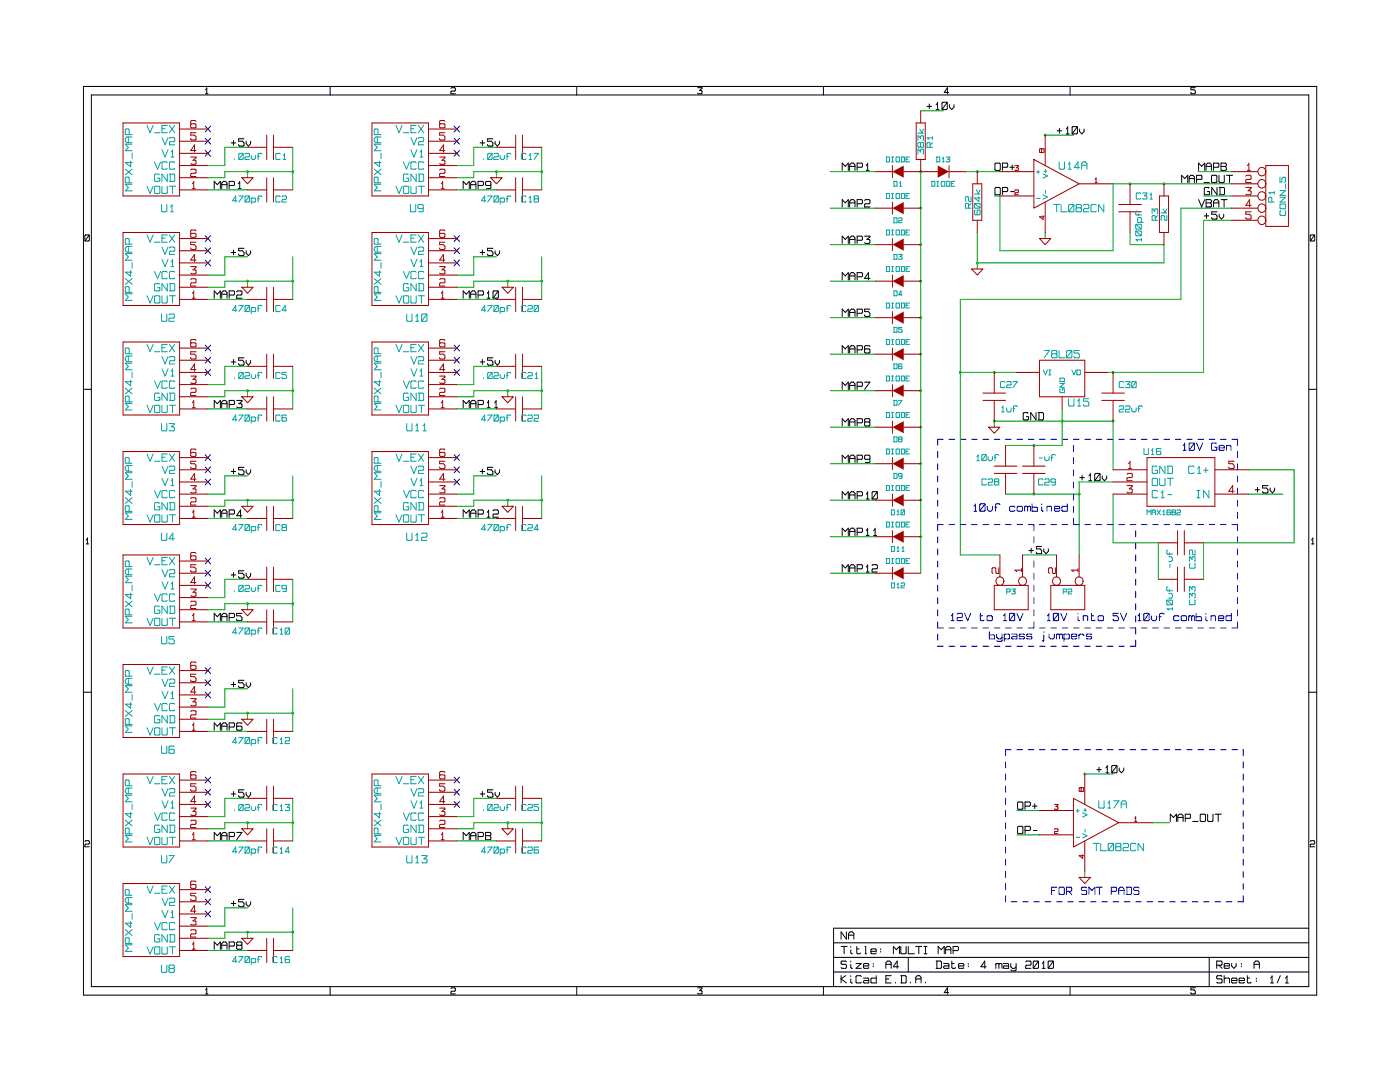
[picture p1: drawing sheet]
<svg xmlns="http://www.w3.org/2000/svg" width="279mm" height="216mm" viewBox="0 0 279 216" stroke-linecap="round" stroke-linejoin="round" font-family="sans-serif">
<g fill="none" stroke="#000" stroke-width=".2">
<path d="M16.7 17.3h246.1v181.3h-246.1zM18.2 19h243v177.9h-243zM41 18.7h.5M41.3 17.5v1.2M41.3 17.6l-.3 .3M65.9 17.3v1.7M90 17.6l.1-.1h.6l.2 .1v.5l-.2 .1h-.6l-.1 .1v.4h.9M115.1 17.3v1.7M139.2 17.5h.9l-.5 .6 .5 .1v.4l-.1 .1-.8-.1M164.3 17.3v1.7M189.3 18.4h-.9l.7-.9v1.2M213.6 17.3v1.7"/>
<path d="M238.6 17.5h-.9v.4h.6l.3 .3v.4l-.8 .1-.1-.3M198.7 37.4h.8l.1 .2v1.1l-.1 .2h-.8l-.1-.2v-1.1zM198.7 32.5h.8l.1 .2v1.2l-.1 .1h-.8l-.1-.1v-1.2zM200.1 38.2h.9l.1-.1v-.5l-.1-.2h-.9v1.5M200.1 33.4h.9l.1-.2v-.5l-.1-.2h-.9v1.5M201.5 33.4h.9M201.7 38.2h.7M202 32.9v1M17.1 46.9h.6l.1 .1v1l-.1 .1-.8-.1v-1zM17.8 46.9l-.9 1.2M261.6 46.9h.6l.2 .1v1l-.2 .1-.7-.1v-1zM262.4 46.9l-.9 1.2"/>
<path d="M16.7 77.7h1.5M261.2 77.7h1.6M17.2 108.5h.5M17.4 107.3v1.2M17.4 107.5l-.2 .2M205.3 109.9h.9M205.8 109.4v.9M207.9 109h-1.1v.5h.8l.3 .4v.4l-.2 .2h-.7l-.2-.3M208.3 109.5v.5l.5 .5 .4-.5v-.5M261.7 108.5h.5M262 107.3v1.2M262 107.5l-.3 .2"/>
<path d="M16.7 138.1h1.5M261.2 138.1h1.6M218.9 153.6h.9M219.3 153.1v1M220.7 154.2h.6M221 152.7v1.5M221 152.9l-.3 .3M222 152.7h.8l.1 .2v1.2l-.1 .1h-.8l-.1-.1v-1.2zM222.9 152.7l-1 1.5M223.4 153.2v.5l.4 .5 .5-.5v-.5M16.9 167.9l.2-.1h.6l.1 .1v.4l-.7 .1-.2 .6h.9M203.2 164.9h.8l.1 .2v1.1l-.1 .1h-.8l-.1-.1v-1.1z"/>
<path d="M203.2 160h.8l.1 .2v1.1l-.1 .2h-.8l-.1-.2v-1.1zM204.6 165.7h.9l.1-.2v-.4l-.1-.2h-.9v1.4M204.6 160.9h.9l.1-.2v-.5l-.1-.2h-.9v1.5M206.1 160.9h.9M206.2 165.7h.8M206.5 160.4v.9M233.6 163.9v-1.4l.6 .6 .6-.6v1.4M235.1 163.9v-1.1l.3-.3h.4l.3 .3v1.1M235.1 163.1h1M236.5 163.3h.9l.2-.2v-.5l-.2-.1h-.9v1.4M238 163.9h1.1M239.7 162.5h.7l.2 .1v1.2l-.2 .1h-.7l-.2-.1v-1.2z"/>
<path d="M241 162.5v1.3l.2 .1h.7l.2-.1v-1.3M242.5 162.5h1.2M243.1 162.5v1.4M261.5 167.9l.1-.1h.6l.2 .1v.4l-.2 .1h-.6l-.1 .2v.4h.9M41 198.3h.5M41.3 197.1v1.2M41.3 197.3l-.3 .2M65.9 196.9v1.7M90 197.3l.1-.2h.6l.2 .2v.4l-.2 .1h-.6l-.1 .1v.4h.9M115.1 196.9v1.7M139.2 197.1h.9l-.5 .6 .5 .1v.4l-.1 .1-.8-.1M164.3 196.9v1.7"/>
<path d="M166.4 188.1h94.8M166.4 194h94.8M166.4 191h94.8M167.9 194.7v1.4M167.9 188.9h1.2M168.5 188.9v1.4M168.8 194.7l-.9 .6 1 .8M168.9 191.9l-.1-.1h-.8l-.1 .1 .1 .5h.8l.1 .2v.5l-.1 .1h-.8l-.1-.1M168.9 185.9v1.5l-1-1.5v1.5M169.3 187.4v-1.1l.4-.4h.4l.3 .4v1.1M169.3 186.6h1.1M169.8 192.4v.7l.3 .1"/>
<path d="M169.8 188.9v.1M169.8 189.5v.7l.3 .1M169.8 191.8v.1M169.8 194.7v.2M169.8 195.3v.7l.3 .1M170.8 192.3h1.1l-1.1 .9h1.1M171 188.9v1.3l.1 .1h.5l.1-.1M171 189.3h.4M171.9 194.9l-.2-.2h-.7l-.2 .2v1.1l.2 .1h.7l.2-.1M172.3 192.7h1.1l-.2-.4h-.7l-.2 .1v.7l.2 .1h.7l.2-.1M172.3 195.2h.9l.2 .1v.8h-.9l-.2-.1 .2-.3h.9M172.6 188.9h.2v1.4"/>
<path d="M172.6 190.3h.3M173.8 189.8h1.1l-.2-.5h-.7l-.2 .2v.7l.2 .1h.7l.2-.1M174.3 192.3v.1M174.3 192.7v.2M174.9 194.7v1.4h-.9l-.2-.1v-.7l.2-.1h.9M175.8 189.3v.2M175.8 189.8v.2M176.8 193.2v-1.1l.3-.3h.5l.3 .3v1.1M176.8 195.3h.6M176.8 192.4h1.1M177.9 194.7h-1.1v1.4h1.1M178.3 190.3v-1.4l.6 .6 .6-.6v1.4"/>
<path d="M178.7 196v.1M179.3 192.9h-1l.8-1.1v1.4M179.8 194.7h.9l.1 .2v1.1l-.1 .1h-.9M179.8 188.9v1.3l.1 .1h.8l.1-.1v-1.3M179.9 194.7v1.4M181.3 188.9v1.4h1.2M181.3 191v3M181.7 196v.1M182.8 196.1v-1.1l.3-.3h.4l.3 .3v1.1M182.8 195.3h1M182.8 188.9h1.2M183.4 188.9v1.4"/>
<path d="M184.4 188.9h.6M184.4 190.3h.6M184.7 188.9v1.4M184.7 196v.1M186.8 191.8h.9l.2 .1v1.2l-.2 .1h-.9M187 191.8v1.4M187.2 190.3v-1.4l.6 .6 .6-.6v1.4M188.3 192.3h.9l.2 .1v.8h-.9l-.2-.1 .2-.4h.9M188.7 190.3v-1.1l.3-.3h.5l.3 .3v1.1M188.7 189.5h1.1M189.3 198.1h-.9l.7-1v1.2M190 191.8v1.3l.1 .1h.5l.1-.1"/>
<path d="M190 192.3h.4M190.2 189.7h.9l.2-.2v-.5l-.2-.1h-.9v1.4M191.3 192.7h1.1l-.2-.4h-.8l-.1 .1v.7l.1 .1h.8l.2-.1M193.2 192.3v.1M193.2 192.7v.2M196.8 192.9h-1l.7-1.1v1.4M198.7 192.4l.2-.1h.3l.2 .1M198.7 192.3v.9M199.4 192.4l.1-.1h.3l.2 .1v.8M199.4 192.4v.8M200.2 192.3h.9l.2 .1v.8h-.9l-.2-.1 .2-.4h.9M201.7 192.3v.6l.3 .3h.5l.3-.3"/>
<path d="M202.8 192.3v1.2l-.2 .2h-.7l-.2-.2M204.7 191.9l.2-.1h.7l.2 .1v.5l-.2 .2h-.7l-.2 .1v.5h1.1M206.4 191.8h.7l.2 .1v1.2l-.2 .1h-.7l-.2-.1v-1.2zM207.3 191.8l-1.1 1.4M208 193.2h.6M208.3 191.8v1.4M208.3 191.9l-.3 .4M209.3 191.8h.8l.1 .1v1.2l-.1 .1h-.8l-.1-.1v-1.2zM210.2 191.8l-1 1.4M213.6 196.9v1.7M238.6 197.1h-.9v.4h.6l.3 .3v.4l-.8 .1-.1-.2M241.3 191v5.9"/>
<path d="M242.8 192.6h.9l.2-.2v-.5l-.2-.1h-.9v1.4M243.3 192.6l.6 .6M243.9 194.9l-.2-.2h-.7l-.2 .2 .2 .4h.7l.2 .2v.5l-.2 .1h-.7l-.2-.1M244.3 192.7h1.1l-.2-.4h-.7l-.2 .1v.7l.2 .1h.7l.2-.1M244.3 195.3l.2-.1h.7l.2 .1v.8M244.3 194.7v1.4M245.8 195.7h1.1l-.2-.5h-.7l-.2 .1v.7l.2 .1h.7l.2-.1M245.8 192.3v.4l.5 .5 .4-.5v-.4M247.3 195.7h1.1l-.2-.5h-.8l-.1 .1v.7l.1 .1h.8l.2-.1M247.7 192.3v.1M247.7 192.7v.2M248.9 194.7v1.3l.2 .1h.4l.2-.1"/>
<path d="M248.9 195.2h.5M250.3 193.2v-1.1l.3-.3h.4l.3 .3v1.1M250.3 192.4h1M250.7 195.2v.1M250.7 195.7v.1M253.6 196.1h.6M253.9 194.7v1.4M253.9 194.9l-.3 .3M255.5 194.7l-.6 1.4M256.5 196.1h.6M256.8 194.7v1.4M256.8 194.9l-.3 .3"/>
<path d="M261.2 185.2h-94.8v11.7"/>
</g>
<g fill="none" stroke="#00f" stroke-width=".2">
<path d="M236.1 89.9h.6M236.4 88.4v1.5M236.4 88.6l-.3 .3M237.5 88.4h.7l.2 .2v1.1l-.2 .2h-.7l-.2-.2v-1.1zM238.4 88.4l-1.1 1.5M238.8 88.4l.6 1.5 .6-1.5M242.7 88.6v-.2h-.8l-.1 .2v1.1l.1 .2h.8l.1-.2v-.5h-.4M243.3 89.4h1l-.1-.5h-.8l-.1 .2v.6l.1 .2h.8l.1-.2M244.8 89.1l.1-.2h.6l.2 .2v.8M244.8 88.9v1M189.8 123.8h.6M190.1 122.4v1.4"/>
<path d="M190.1 122.6l-.3 .3M191 122.6l.2-.2h.7l.2 .2v.4l-.2 .2h-.7l-.2 .2v.4h1.1M192.5 122.4l.6 1.4 .6-1.4M195.6 122.4v1.3l.2 .1h.5l.1-.1M195.6 122.9h.5M197.1 122.9h.8l.1 .1v.7l-.1 .1h-.8l-.1-.1v-.7zM197.4 126v1.5h1.1v-.6l-.2-.2h-.9M198.9 126.5v.7l.3 .3h.5l.3-.3M200 126.5v1.3l-.2 .2h-.7l-.2-.2M200.3 123.8h.6M200.4 126.7l.2-.2h.7l.2 .2v.6l-.2 .2h-.7l-.2-.2M200.4 126.5v1.5"/>
<path d="M200.6 122.4v1.4M200.6 122.6l-.3 .3M201.6 122.4h.8l.1 .2v1.1l-.1 .1h-.8l-.1-.1v-1.1zM201.9 126.5h.9l.2 .2v.8h-.9l-.2-.2 .2-.3h.9M202.5 122.4l-1 1.4M202.9 122.4l.7 1.4 .6-1.4M204.5 126.7l-.2-.2h-.7l-.2 .2 .2 .3h.7l.2 .3-.2 .2h-.7l-.2-.2M205.9 126.7l-.1-.2h-.8l-.1 .2 .1 .3h.8l.1 .3-.1 .2h-.8l-.1-.2M208.3 126v.2M208.3 126.7v1.1l-.1 .2-.2-.2M209 123.8h.6M209.3 122.4v1.4"/>
<path d="M209.3 122.6l-.3 .3M209.4 126.5v.7l.3 .3h.4l.3-.3v-.7M210.4 122.4h.7l.2 .2v1.1l-.2 .1h-.7l-.2-.1v-1.1zM210.8 126.7l.2-.2h.3l.2 .2M210.8 126.5v1M211.3 122.4l-1.1 1.4M211.5 126.7l.1-.2h.3l.2 .2v.8M211.5 126.7v.8M211.7 122.4l.6 1.4 .6-1.4M212.3 126.7l.2-.2h.7l.2 .2v.6l-.2 .2h-.7l-.2-.2M212.3 126.5v1.5M213.8 127h1.1l-.2-.5h-.7l-.2 .2v.6l.2 .2h.7l.2-.2"/>
<path d="M215.1 123v.7l.4 .1M215.1 122.4v.2M215.3 126.9l.3-.4h.5l.3 .4M215.3 126.5v1M216.2 123l.1-.1h.6l.2 .1v.8M216.2 122.9v.9M217.8 122.4v1.3l.2 .1h.4l.2-.1M217.8 122.9h.5M217.9 126.7l-.2-.2h-.7l-.2 .2 .2 .3h.7l.2 .3-.2 .2h-.7l-.2-.2M219.3 122.9h.8l.1 .1v.7l-.1 .1h-.8l-.1-.1v-.7zM223.2 122.4h-1.1v.5h.8l.3 .3v.5l-.2 .1h-.7l-.2-.3M223.6 122.4l.6 1.4 .6-1.4"/>
<path d="M209.9 177.7h.6M210.9 177h-1v1.5M211.5 177h.7l.2 .2v1.1l-.2 .2h-.7l-.2-.2v-1.1zM212.8 177.9h.9l.2-.2v-.5l-.2-.2h-.9v1.5M213.3 177.9l.6 .6M216.9 177.2l-.2-.2h-.7l-.2 .5 .2 .2h.7l.2 .2v.4l-.2 .2h-.7l-.2-.2M217.3 178.5v-1.5l.6 .7 .6-.7v1.5M218.8 177h1.2M219.4 177v1.5M221.8 177.9h.9l.1-.2v-.5l-.1-.2h-.9v1.5M223.3 178.5v-1.1l.3-.4h.4l.3 .4v1.1M223.3 177.7h1"/>
<path d="M224.8 177h.9l.1 .2v1.1l-.1 .2h-.9M224.9 177v1.5M227.3 177.2l-.2-.2h-.7l-.2 .5 .2 .2h.7l.2 .2v.4l-.2 .2h-.7l-.2-.2"/>
</g>
<g fill="none" stroke="#00f" stroke-width=".2" stroke-dasharray="1.2 1.2">
<path d="M187.1 87.7h59.9M187.1 87.7v41.2M187.1 104.7h59.9M206.3 104.7v3.6M214.2 104.7v-17M187.1 128.9h39.6M187.1 125.3h59.9M206.3 125.3v-13.3M226.7 128.9v-24.2M247 125.3v-37.6M200.7 149.6h47.4M200.7 179.9v-30.3"/>
<path d="M248.1 179.9v-30.3M248.1 179.9h-47.4"/>
</g>
<g fill="none" stroke="#00a000" stroke-width=".2">
<path d="M41.5 37.9h7.9M49.4 29.4h-4.5v3.6h-3.4M49.4 34.2v1.3M58.4 34.2h-13.5v1.3h-3.4M58.4 29.4v8.5M91.2 37.9h7.9M99.1 29.4h-4.5v3.6h-3.4M99.1 34.2v1.3M108.1 34.2h-13.5v1.3h-3.4M108.1 29.4v8.5M165.7 34.2h9M183.7 34.2v80.2"/>
<path d="M183.7 22.1h4.6M192.8 34.2h6.8M208.6 27h5.6M239.1 34.2h6.7M240.2 39.1h5.6M245.8 36.7h-23.7v13.3h-22.5v-10.9h-1.2M41.5 59.7h7.9M49.4 51.2h-4.5v3.7h-3.4M49.4 56.1v1.2M58.4 56.1h-13.5v1.2h-3.4M58.4 51.2v8.5M91.2 59.7h7.9"/>
<path d="M99.1 51.2h-4.5v3.7h-3.4M101.3 56.1v1.2M108.1 56.1h-13.5v1.2h-3.4M108.1 51.2v8.5M165.7 48.8h9M165.7 41.5h9M165.7 56.1h9M195 46.4v7.3M208.6 46.4v1.2M225.5 46.4v2.4h6.8v3.7h-37.3M245.8 41.5h-10.1v18.2h-44v51h7.9M245.8 44h-5.6v30.3h-19.2"/>
<path d="M49.4 73.1h-4.5v3.6h-3.4M49.4 78v1.2M58.4 78h-13.5v1.2h-3.4M58.4 73.1v8.5M99.1 73.1h-4.5v3.6h-3.4M101.3 78v1.2M108.1 78h-13.5v1.2h-3.4M108.1 73.1v8.5M165.7 78h9M165.7 70.7h9M165.7 63.4h9M191.7 74.3h11.2"/>
<path d="M41.5 81.6h7.9M49.4 95h-4.5v3.6h-3.4M49.4 99.8v1.2M58.4 99.8h-13.5v1.2h-3.4M58.4 95v8.5M91.2 81.6h7.9M99.1 95h-4.5v3.6h-3.4M101.3 99.8v1.2M108.1 99.8h-13.5v1.2h-3.4M108.1 95v8.5M165.7 99.8h9M165.7 92.5h9"/>
<path d="M165.7 85.2h9M198.4 85.2v-1.2h23.7v9.7M200.7 98.6h14.7M212 81.6v7.3h-11.3M222.1 96.2h-6.7v14.5M222.1 98.6v9.7h9.1v7.3M249.2 98.6h6.8M249.2 93.7h9.1v14.6h-18.1v7.3M41.5 103.5h7.9M49.4 115.6h-4.5v3.6h-3.4M58.4 115.6v8.5M91.2 103.5h7.9"/>
<path d="M165.7 114.4h9M165.7 107.1h9M204.1 110.7h6.7M41.5 124.1h7.9M49.4 137.4h-4.5v3.7h-3.4M49.4 120.4v1.3M58.4 120.4h-13.5v1.3h-3.4M58.4 137.4v8.5M41.5 145.9h7.9M49.4 159.3h-4.5v3.6h-3.4M49.4 142.3v1.2M58.4 142.3h-13.5v1.2h-3.4"/>
<path d="M58.4 159.3v8.5M99.1 159.3h-4.5v3.6h-3.4M108.1 159.3v8.5M216.5 154.4h5.6M41.5 167.8h7.9M49.4 164.2v1.2M58.4 164.2h-13.5v1.2h-3.4M91.2 167.8h7.9M101.3 164.2v1.2M108.1 164.2h-13.5v1.2h-3.4M202.9 166.6h4.6M202.9 161.7h4.6"/>
<path d="M216.5 173.9v1.2M230 164.2h3.4M41.5 189.7h7.9M49.4 181.2h-4.5v3.6h-3.4M49.4 186v1.2M58.4 186h-13.5v1.2h-3.4M58.4 181.2v8.5"/>
<circle cx="49.4" cy="34.2" r=".19"/>
<circle cx="58.4" cy="34.2" r=".19"/>
<circle cx="99.1" cy="34.2" r=".19"/>
<circle cx="108.1" cy="34.2" r=".19"/>
<circle cx="183.7" cy="34.2" r=".19"/>
<circle cx="195" cy="34.2" r=".19"/>
<circle cx="208.6" cy="27" r=".19"/>
<circle cx="225.5" cy="36.7" r=".19"/>
<circle cx="232.3" cy="36.7" r=".19"/>
<circle cx="49.4" cy="56.1" r=".19"/>
<circle cx="58.4" cy="56.1" r=".19"/>
<circle cx="101.3" cy="56.1" r=".19"/>
<circle cx="108.1" cy="56.1" r=".19"/>
<circle cx="183.7" cy="48.8" r=".19"/>
<circle cx="183.7" cy="41.5" r=".19"/>
<circle cx="183.7" cy="56.1" r=".19"/>
<circle cx="195" cy="52.5" r=".19"/>
<circle cx="49.4" cy="77.9" r=".19"/>
<circle cx="58.4" cy="77.9" r=".19"/>
<circle cx="101.3" cy="77.9" r=".19"/>
<circle cx="108.1" cy="77.9" r=".19"/>
<circle cx="183.7" cy="77.9" r=".19"/>
<circle cx="183.7" cy="63.4" r=".19"/>
<circle cx="183.7" cy="70.7" r=".19"/>
<circle cx="191.6" cy="74.3" r=".19"/>
<circle cx="198.4" cy="74.3" r=".19"/>
<circle cx="222.1" cy="74.3" r=".19"/>
<circle cx="49.4" cy="99.8" r=".19"/>
<circle cx="58.4" cy="99.8" r=".19"/>
<circle cx="101.3" cy="99.8" r=".19"/>
<circle cx="108.1" cy="99.8" r=".19"/>
<circle cx="183.7" cy="92.5" r=".19"/>
<circle cx="183.7" cy="85.2" r=".19"/>
<circle cx="183.7" cy="99.8" r=".19"/>
<circle cx="198.4" cy="84" r=".19"/>
<circle cx="206.3" cy="88.9" r=".19"/>
<circle cx="206.3" cy="98.6" r=".19"/>
<circle cx="212" cy="84" r=".19"/>
<circle cx="215.4" cy="98.6" r=".19"/>
<circle cx="222.1" cy="84" r=".19"/>
<circle cx="183.7" cy="107.1" r=".19"/>
<circle cx="49.4" cy="120.4" r=".19"/>
<circle cx="58.4" cy="120.4" r=".19"/>
<circle cx="49.4" cy="142.3" r=".19"/>
<circle cx="58.4" cy="142.3" r=".19"/>
<circle cx="216.5" cy="154.4" r=".19"/>
<circle cx="49.4" cy="164.2" r=".19"/>
<circle cx="58.4" cy="164.2" r=".19"/>
<circle cx="101.3" cy="164.2" r=".19"/>
<circle cx="108.1" cy="164.2" r=".19"/>
<circle cx="49.4" cy="186" r=".19"/>
<circle cx="58.4" cy="186" r=".19"/>
</g>
<g fill="none" stroke="#a00000" stroke-width=".2">
<path d="M49.4 37.9h3.8M53.2 35.5v4.8M54.6 35.5v4.8M54.6 37.9h3.8M99.1 37.9h3.8M99.1 29.4h3.8M102.9 27v4.8M102.9 35.5v4.8M104.3 27v4.8M104.3 35.5v4.8M104.3 37.9h3.8M104.3 29.4h3.8"/>
<path d="M49.4 59.7h3.8M53.2 57.3v4.9M54.6 57.3v4.9M54.6 59.7h3.8M99.1 59.7h3.8M102.9 57.3v4.9M104.3 57.3v4.9M104.3 59.7h3.8M49.4 73.1h3.8M53.2 70.7v4.8M53.2 79.2v4.8M54.6 70.7v4.8"/>
<path d="M54.6 79.2v4.8M54.6 73.1h3.8M99.1 73.1h3.8M102.9 70.7v4.8M102.9 79.2v4.8M104.3 70.7v4.8M104.3 79.2v4.8M104.3 73.1h3.8M49.4 81.6h3.8M54.6 81.6h3.8M99.1 81.6h3.8M104.3 81.6h3.8"/>
<path d="M49.4 103.5h3.8M49.4 115.6h3.8M53.2 101v4.9M53.2 113.2v4.8M54.6 101v4.9M54.6 113.2v4.8M54.6 103.5h3.8M54.6 115.6h3.8M99.1 103.5h3.8M102.9 101v4.9M104.3 103.5h3.8M104.3 101v4.9"/>
<path d="M198.4 116.8h6.8v4.9h-6.8zM199.3 113.3v1.1h-.4l-.2-.1v-.8l-.1-.2h-.5l-.1 .2v.8l.1 .1M199.6 110.7v4.4M202.5 113.8h1.3M202.6 113.8l.3 .3M203.8 113.5v.6M204.1 110.7v4.4M209.7 116.8h6.8v4.9h-6.8zM210.6 113.3v1.1h-.4l-.2-.1v-.8l-.1-.2h-.5l-.1 .2v.8l.1 .1M210.8 110.7v4.4M213.8 113.8h1.3M213.9 113.8l.3 .3"/>
<path d="M215.1 113.5v.6M215.4 110.7v4.4M49.4 124.1h3.8M53.2 121.7v4.8M54.6 121.7v4.8M54.6 124.1h3.8M49.4 159.3h3.8M49.4 145.9h3.8M53.2 143.5v4.9M53.2 156.9v4.8M54.6 143.5v4.9M54.6 156.9v4.8"/>
<path d="M54.6 159.3h3.8M54.6 145.9h3.8M99.1 159.3h3.8M102.9 156.9v4.8M104.3 159.3h3.8M104.3 156.9v4.8M214.2 159.3l9.1 4.9-9.1 4.8zM215.8 157.3h-.4v.5h.4M215.8 157.3h.5v.5h-.5M215.8 157.3v.5M216.5 154.4v6.1M49.4 167.8h3.8"/>
<path d="M53.2 165.4v4.8M54.6 165.4v4.8M54.6 167.8h3.8M99.1 167.8h3.8M102.9 165.4v4.8M104.3 165.4v4.8M104.3 167.8h3.8M207.5 166.6h6.7M207.5 161.7h6.7M210.4 165.5l.1-.1h.5l.1 .4-.1 .1h-.5l-.1 .4h.7M210.4 160.5h.7l-.4 .5h.3l.1 .4h-.7M215.4 175.1h2.2l-1.1 1.2z"/>
<path d="M216.1 170.5v.8l-.7-.6h.9M216.5 167.8v6.1M223.3 164.2h6.7M226.4 163.9h.5M226.7 162.9v1M226.7 163.1l-.3 .2M49.4 189.7h3.8M53.2 187.2v4.9M54.6 187.2v4.9M54.6 189.7h3.8"/>
<circle cx="199.5" cy="115.9" r=".82"/>
<circle cx="204" cy="115.9" r=".82"/>
<circle cx="210.8" cy="115.9" r=".82"/>
<circle cx="215.3" cy="115.9" r=".82"/>
</g>
<g fill="none" stroke="#00a0a0" stroke-width=".2">
<path d="M47.7 39.1h.8l-.8 1.2M49 39.1h.6l.2 .2v.9l-.2 .1-.7-.1v-.9zM49.8 39.1l-.9 1.2M50.1 39.5v1.2M50.1 39.7l.2-.2h.6l.1 .2v.5l-.1 .1-.8-.1M51.4 39.7h.4M52.3 39.3l-.2-.2h-.5l-.1 .2v1M55.9 39.3l-.1-.2h-.6l-.2 .2v.9l.2 .1 .7-.1M56.3 39.3l.1-.2h.6l.2 .2v.4l-.2 .1h-.6l-.1 .1v.4h.9M96.5 31.7v.1M97.3 39.1h.9l-.9 1.2M97.5 30.6h.6l.1 .2v.9l-.1 .1-.8-.1v-.9z"/>
<path d="M98.2 30.6l-.9 1.2M98.6 30.8l.1-.2h.6l.2 .2v.4l-.8 .1-.1 .5h.9M98.7 39.1h.6l.2 .2v.9l-.2 .1-.7-.1v-.9zM99.5 39.1l-.9 1.2M99.8 31v.6l.3 .2h.3l.3-.2v-.6M99.8 39.5v1.2M99.8 39.7l.2-.2h.6l.1 .2v.5l-.1 .1-.8-.1M101.1 39.7h.3M101.1 31.2h.3M101.9 30.8l-.1-.2h-.5l-.1 .2v1M101.9 39.3l-.1-.2h-.5l-.1 .2v1M105 30.8l-.1-.2h-.7l-.1 .2v.9l.1 .1 .8-.1"/>
<path d="M105 39.3l-.1-.2h-.7l-.1 .2v.9l.1 .1 .8-.1M105.6 31.8h.5M105.8 30.6v1.2M105.8 39.1v1.2M105.8 39.3l-.2 .2M105.8 30.8l-.2 .2M106.6 30.6h.9l-.9 1.2M106.7 39.7l-.1-.2 .1-.4h.6l.2 .2-.2 .4M106.7 39.7l-.1 .1v.4l.1 .1 .8-.1v-.4l-.2-.1M106.7 39.7h.6M47.3 40.1h-.9l.6-1v1.2M97 40.1h-.9l.6-1v1.2"/>
<path d="M105.6 40.3h.5M46.8 75.4v.1M47.3 61.9h-.9l.6-.9v1.2M47.7 61h.8l-.8 1.2M47.8 74.3h.6l.1 .2v.9l-.1 .1-.7-.1v-.9zM48.5 74.3l-.8 1.2M48.9 74.5l.1-.2h.6l.2 .2v.4l-.2 .1h-.6l-.1 .1v.4h.9M49 61h.6l.2 .1v1l-.2 .1-.7-.1v-1zM49.8 61l-.9 1.2M50.1 61.4v1.2M50.1 74.7v.6l.3 .2h.4l.2-.2v-.6M50.1 61.5l.2-.1h.6l.1 .1v.6l-.1 .1-.8-.1"/>
<path d="M51.4 61.5h.4M51.4 74.9h.4M52.3 61.1l-.2-.1h-.5l-.1 .1v1.1M52.3 74.5l-.2-.2h-.5l-.1 .2v1M55.9 61.1l-.1-.1h-.6l-.2 .1v1l.2 .1 .7-.1M55.9 74.5l-.1-.2h-.6l-.2 .2v.9l.2 .1 .7-.1M57.2 74.3h-.9v.4h.6l.3 .3v.4l-.8 .1-.1-.2M57.2 61.9h-.9l.6-.9v1.2M96.5 75.4v.1M97 61.9h-.9l.6-.9v1.2M97.3 61h.9l-.9 1.2M97.5 74.3h.6l.1 .2v.9l-.1 .1-.8-.1v-.9z"/>
<path d="M98.2 74.3l-.9 1.2M98.6 74.5l.1-.2h.6l.2 .2v.4l-.2 .1h-.6l-.1 .1v.4h.9M98.7 61h.6l.2 .1v1l-.2 .1-.7-.1v-1zM99.5 61l-.9 1.2M99.8 61.4v1.2M99.8 74.7v.6l.3 .2h.3l.3-.2v-.6M99.8 61.5l.2-.1h.6l.1 .1v.6l-.1 .1-.8-.1M101.1 61.5h.3M101.1 74.9h.3M101.9 61.1l-.1-.1h-.5l-.1 .1v1.1M101.9 74.5l-.1-.2h-.5l-.1 .2v1M105 61.1l-.1-.1h-.7l-.1 .1v1l.1 .1 .8-.1"/>
<path d="M105 74.5l-.1-.2h-.7l-.1 .2v.9l.1 .1 .8-.1M105.3 61.1l.2-.1h.6l.1 .1v.4l-.1 .1h-.6l-.2 .2v.4h.9M105.3 74.5l.2-.2h.6l.1 .2v.4l-.1 .1h-.6l-.2 .1v.4h.9M106.7 61h.6l.2 .1v1l-.2 .1-.7-.1v-1zM106.8 75.5h.5M107.1 74.3v1.2M107.1 74.5l-.3 .2M107.5 61l-.9 1.2M47.3 83.8h-.9l.6-1v1.2M47.7 82.8h.8l-.8 1.2M49 82.8h.6l.2 .2v.9l-.2 .1-.7-.1v-.9zM49.8 82.8l-.9 1.2"/>
<path d="M50.1 83.2v1.2M50.1 83.4l.2-.2h.6l.1 .2v.5l-.1 .1-.8-.1M51.4 83.4h.4M52.3 83l-.2-.2h-.5l-.1 .2v1M55.9 83l-.1-.2h-.6l-.2 .2v.9l.2 .1 .7-.1M57.2 83l-.2-.2h-.6l-.1 .2v.9l.7 .1 .2-.1v-.4l-.2-.1-.7 .1M97 83.8h-.9l.6-1v1.2M97.3 82.8h.9l-.9 1.2M98.7 82.8h.6l.2 .2v.9l-.2 .1-.7-.1v-.9zM99.5 82.8l-.9 1.2M99.8 83.2v1.2M99.8 83.4l.2-.2h.6l.1 .2v.5l-.1 .1-.8-.1"/>
<path d="M101.1 83.4h.3M101.9 83l-.1-.2h-.5l-.1 .2v1M105 83l-.1-.2h-.7l-.1 .2v.9l.1 .1 .8-.1M105.3 83l.2-.2h.6l.1 .2v.4l-.7 .1-.2 .5h.9M106.6 83l.1-.2h.6l.2 .2v.4l-.2 .1h-.6l-.1 .1v.4h.9M46.8 117.9v.1M47.3 105.6h-.9l.6-.9v1.2M47.7 104.7h.8l-.8 1.2M47.8 116.8h.6l.1 .2v.9l-.1 .1-.7-.1v-.9zM48.5 116.8l-.8 1.2M48.9 117l.1-.2h.6l.2 .2v.4l-.8 .1-.1 .5h.9M49 104.7h.6l.2 .1v1l-.2 .1-.7-.1v-1z"/>
<path d="M49.8 104.7l-.9 1.2M50.1 105.2l.2-.1h.6l.1 .1v.6l-.1 .1-.8-.1M50.1 105.1v1.2M50.1 117.2v.6l.3 .2h.4l.2-.2v-.6M51.4 105.2h.4M51.4 117.4h.4M52.3 104.8l-.2-.1h-.5l-.1 .1v1.1M52.3 117l-.2-.2h-.5l-.1 .2v1M55.9 104.8l-.1-.1h-.6l-.2 .1v1l.2 .1 .7-.1M55.9 117l-.1-.2h-.6l-.2 .2v.9l.2 .1 .7-.1M56.4 105.2l-.1 .1v.5l.1 .1 .8-.1v-.5l-.2-.1M56.4 105.2l-.1-.1 .1-.4h.6l.2 .1-.2 .4"/>
<path d="M56.4 105.2h.6M57.2 117.4l-.8 .1-.1-.1 .1-.6h.6l.2 .2v.9l-.8 .1M97 105.6h-.9l.6-.9v1.2M97.3 104.7h.9l-.9 1.2M98.7 104.7h.6l.2 .1v1l-.2 .1-.7-.1v-1zM99.5 104.7l-.9 1.2M99.8 105.2l.2-.1h.6l.1 .1v.6l-.1 .1-.8-.1M99.8 105.1v1.2M101.1 105.2h.3M101.9 104.8l-.1-.1h-.5l-.1 .1v1.1M105 104.8l-.1-.1h-.7l-.1 .1v1l.1 .1 .8-.1M105.3 104.8l.2-.1h.6l.1 .1v.4l-.7 .1-.2 .6h.9"/>
<path d="M107.5 105.6h-.9l.6-.9v1.2M200.9 118.1h.6v-.6h-.6v1M201.9 117.5h.7l-.4 .5h.3l.1 .4h-.7M212.2 118.1h.6v-.6h-.6v1M213.2 117.7l.1-.2h.5l.1 .5-.1 .1h-.5l-.1 .4h.7M47.3 126.3h-.9l.6-1v1.2M47.7 125.3h.8l-.8 1.2M49 125.3h.6l.2 .2v.9l-.2 .1-.7-.1v-.9zM49.8 125.3l-.9 1.2M50.1 125.7v1.2M50.1 125.9l.2-.2h.6l.1 .2v.5l-.1 .1-.8-.1M51.4 125.9h.4"/>
<path d="M52.3 125.5l-.2-.2h-.5l-.1 .2v1M55.3 125.5l-.1-.2h-.6l-.2 .2v.9l.2 .1 .7-.1M55.9 126.5h.5M56.2 125.3v1.2M56.2 125.5l-.3 .2M57 125.3h.7l.1 .2v.9l-.1 .1-.8-.1v-.9zM57.8 125.3l-.9 1.2M47.3 148.1h-.9l.6-.9v1.2M47.7 147.2h.8l-.8 1.2M49 147.2h.6l.2 .1v1l-.2 .1-.7-.1v-1zM49.8 147.2l-.9 1.2M50.1 147.6v1.2"/>
<path d="M50.1 147.7l.2-.1h.6l.1 .1v.6l-.1 .1-.8-.1M51.4 147.7h.4M52.3 147.3l-.2-.1h-.5l-.1 .1v1.1M55.3 147.3l-.1-.1h-.6l-.2 .1v1l.2 .1 .7-.1M55.9 148.4h.5M56.2 147.2v1.2M56.2 147.3l-.3 .3M56.9 147.3l.1-.1h.7l.1 .1v.4l-.1 .1h-.7l-.1 .2v.4h.9M219.3 159.8v1.3l.1 .1h.8l.2-.1v-1.3M221.4 159.8v1.4M221.4 160l-.3 .3M222.3 159.8h1l-1 1.4"/>
<path d="M46.8 161.6v.1M47.3 170h-.9l.6-1v1.2M47.7 169h.8l-.8 1.2M47.8 160.5h.6l.1 .2v.9l-.1 .1-.7-.1v-.9zM48.5 160.5l-.8 1.2M48.9 160.7l.1-.2h.6l.2 .2v.4l-.2 .1h-.6l-.1 .1v.4h.9M49 169h.6l.2 .2v.9l-.2 .1-.7-.1v-.9zM49.8 169l-.9 1.2M50.1 160.9v.6l.3 .2h.4l.2-.2v-.6M50.1 169.4v1.2M50.1 169.6l.2-.2h.6l.1 .2v.5l-.1 .1-.8-.1M51.4 161.1h.4"/>
<path d="M51.4 169.6h.4M52.3 160.7l-.2-.2h-.5l-.1 .2v1M52.3 169.2l-.2-.2h-.5l-.1 .2v1M55.3 160.7l-.1-.2h-.6l-.2 .2v.9l.2 .1 .7-.1M55.3 169.2l-.1-.2h-.6l-.2 .2v.9l.2 .1 .7-.1M55.9 161.7h.5M55.9 170.2h.5M56.2 160.5v1.2M56.2 169v1.2M56.2 160.7l-.3 .2M56.2 169.2l-.3 .2M56.9 160.5h.9l-.5 .6 .5 .1v.4l-.1 .1-.8-.1"/>
<path d="M57.8 170h-.9l.6-1v1.2M96.5 161.6v.1M97 170h-.9l.6-1v1.2M97.3 169h.9l-.9 1.2M97.5 160.5h.6l.1 .2v.9l-.1 .1-.8-.1v-.9zM98.2 160.5l-.9 1.2M98.6 160.7l.1-.2h.6l.2 .2v.4l-.2 .1h-.6l-.1 .1v.4h.9M98.7 169h.6l.2 .2v.9l-.2 .1-.7-.1v-.9zM99.5 169l-.9 1.2M99.8 160.9v.6l.3 .2h.3l.3-.2v-.6M99.8 169.6l.2-.2h.6l.1 .2v.5l-.1 .1-.8-.1M99.8 169.4v1.2"/>
<path d="M101.1 161.1h.3M101.1 169.6h.3M101.9 160.7l-.1-.2h-.5l-.1 .2v1M101.9 169.2l-.1-.2h-.5l-.1 .2v1M105 160.7l-.1-.2h-.7l-.1 .2v.9l.1 .1 .8-.1M105 169.2l-.1-.2h-.7l-.1 .2v.9l.1 .1 .8-.1M105.3 160.7l.2-.2h.6l.1 .2v.4l-.1 .1h-.6l-.2 .1v.4h.9M105.3 169.2l.2-.2h.6l.1 .2v.4l-.1 .1h-.6l-.2 .1v.4h.9M107.5 160.5h-.9v.4h.6l.3 .3v.4l-.8 .1-.1-.2M107.5 169.2l-.2-.2h-.6l-.1 .2v.9l.7 .1 .2-.1v-.4l-.2-.1-.7 .1M214.8 167.1h.7M214.8 161.8h.6"/>
<path d="M215.1 161.5v.6M216 162.2l.9 .4-.9 .4M216 166.3l.9 .5-.9 .4M216.2 161.7h.7M216.6 161.3v.7M216.6 165.5v.6M218.2 168.3h1.2M218.8 168.3v1.4M219.7 168.3v1.4h1.2M221.1 161.2h.6M221.3 168.3h.8l.1 .2v1.1l-.1 .1h-.8l-.1-.1v-1.1zM222.2 168.3l-1 1.4"/>
<path d="M222.8 168.9l-.1-.1 .1-.5h.8l.1 .2-.1 .4M222.8 168.9l-.1 .2v.5l.1 .1h.8l.1-.1v-.5l-.1-.2M222.8 168.9h.8M223.8 161.2v-1.1l.3-.3h.4l.3 .3v1.1M223.8 160.4h1M224.1 168.5l.2-.2h.7l.2 .2v.4l-.2 .2h-.7l-.2 .2v.4h1.1M226.7 168.5l-.2-.2h-.7l-.2 .2v1.1l.2 .1h.7l.2-.1M228.2 168.3v1.4l-1.1-1.4v1.4M47.3 191.8h-.9l.6-.9v1.2M47.7 190.9h.8l-.8 1.2M49 190.9h.6l.2 .1v1l-.2 .1-.7-.1v-1zM49.8 190.9l-.9 1.2"/>
<path d="M50.1 191.3v1.2M50.1 191.4l.2-.1h.6l.1 .1v.6l-.1 .1-.8-.1M51.4 191.4h.4M52.3 191l-.2-.1h-.5l-.1 .1v1.1M55.3 191l-.1-.1h-.6l-.2 .1v1l.2 .1 .7-.1M55.9 192.1h.5M56.2 190.9v1.2M56.2 191l-.3 .3M57.8 191l-.1-.1h-.7l-.1 .1v1l.8 .1 .1-.1v-.5l-.1-.1-.8 .1"/>
</g>
<path d="M90.6 30l1.1 1.2M91.7 30l-1.1 1.2" fill="none" stroke="#0000c0" stroke-width=".2"/>
<path d="M178.1 34.2l2.3-1.2v2.5z" fill="#a00000"/>
<path d="M174.7 34.2h3.4M178.1 33v2.5M180.4 34.2h3.3" fill="none" stroke="#a00000" stroke-width=".2"/>
<g fill="none" stroke="#00a0a0" stroke-width=".2">
<path d="M176.8 31.3h.6l.1 .2v.7l-.7 .1M176.9 31.3v1M177.9 31.3h.4M177.9 32.3h.4M178.1 31.3v1M178.3 36.2h.6l.1 .1v.8l-.7 .1M178.4 36.2v1M178.9 31.3h.5l.1 .2-.1 .8-.6-.1zM179.5 37.2h.4M179.7 36.3l-.2 .2M179.7 36.2v1M179.8 31.3h.6l.1 .2v.7l-.7 .1"/>
<path d="M179.9 31.3v1M180.8 31.8h.4M181.5 31.3h-.7v1h.7"/>
</g>
<path d="M178.1 41.5l2.3-1.2v2.4z" fill="#a00000"/>
<path d="M174.7 41.5h3.4M178.1 40.3v2.4M180.4 41.5h3.3" fill="none" stroke="#a00000" stroke-width=".2"/>
<g fill="none" stroke="#00a0a0" stroke-width=".2">
<path d="M176.8 38.6h.6l.1 .1v.8l-.7 .1M176.9 38.6v1M177.9 38.6h.4M177.9 39.6h.4M178.1 38.6v1M178.9 38.6h.5l.1 .1-.1 .9-.6-.1zM179.8 38.6h.6l.1 .1v.8l-.7 .1M179.9 38.6v1M180.8 39.1h.4M181.5 38.6h-.7v1h.7M178.3 43.5h.6l.1 .1v.7l-.7 .1M178.4 43.5v.9"/>
<path d="M179.3 43.6l.1-.1h.5l.1 .4-.1 .1h-.5l-.1 .4h.7"/>
</g>
<path d="M178.1 48.8l2.3-1.2v2.4z" fill="#a00000"/>
<path d="M174.7 48.8h3.4M178.1 47.6v2.4M180.4 48.8h3.3" fill="none" stroke="#a00000" stroke-width=".2"/>
<g fill="none" stroke="#00a0a0" stroke-width=".2">
<path d="M176.8 45.9h.6l.1 .1v.8l-.7 .1M176.9 45.9v1M177.9 45.9h.4M177.9 46.9h.4M178.1 45.9v1M178.3 50.8h.6l.1 .1v.7l-.7 .1M178.4 50.8v.9M178.9 45.9h.5l.1 .1-.1 .9-.6-.1zM179.3 50.8h.7l-.4 .4h.3l.1 .4h-.7M179.8 45.9h.6l.1 .1v.8l-.7 .1M179.9 45.9v1M180.8 46.3h.4"/>
<path d="M181.5 45.9h-.7v1h.7"/>
</g>
<path d="M178.1 56.1l2.3-1.2v2.4z" fill="#a00000"/>
<path d="M174.7 56.1h3.4M178.1 54.9v2.4M180.4 56.1h3.3" fill="none" stroke="#a00000" stroke-width=".2"/>
<g fill="none" stroke="#00a0a0" stroke-width=".2">
<path d="M176.8 53.2h.6l.1 .1v.8l-.7 .1M176.9 53.2v1M177.9 53.2h.4M177.9 54.2h.4M178.1 53.2v1M178.3 58h.6l.1 .2v.7l-.7 .1M178.4 58v1M178.9 53.2h.5l.1 .1-.1 .9-.6-.1zM179.8 53.2h.6l.1 .1v.8l-.7 .1M179.9 53.2v1M180 58.8h-.7l.5-.8v1M180.8 53.6h.4"/>
<path d="M181.5 53.2h-.7v1h.7"/>
</g>
<path d="M178.1 63.4l2.3-1.2v2.4z" fill="#a00000"/>
<path d="M174.7 63.4h3.4M178.1 62.2v2.4M180.4 63.4h3.3" fill="none" stroke="#a00000" stroke-width=".2"/>
<g fill="none" stroke="#00a0a0" stroke-width=".2">
<path d="M176.8 60.5h.6l.1 .1v.7l-.7 .1M176.9 60.5v.9M177.9 60.5h.4M177.9 61.4h.4M178.1 60.5v.9M178.3 65.3h.6l.1 .2v.7l-.7 .1M178.4 65.3v1M178.9 60.5h.5l.1 .1-.1 .8-.6-.1zM179.8 60.5h.6l.1 .1v.7l-.7 .1M179.9 60.5v.9M180 65.3h-.7v.4h.5l.2 .2v.3l-.6 .1-.1-.2M180.8 60.9h.4"/>
<path d="M181.5 60.5h-.7v.9h.7"/>
</g>
<path d="M178.1 70.7l2.3-1.2v2.4z" fill="#a00000"/>
<path d="M174.7 70.7h3.4M178.1 69.5v2.4M180.4 70.7h3.3" fill="none" stroke="#a00000" stroke-width=".2"/>
<g fill="none" stroke="#00a0a0" stroke-width=".2">
<path d="M176.8 67.8h.6l.1 .1v.7l-.7 .1M176.9 67.8v.9M177.9 67.8h.4M177.9 68.7h.4M178.1 67.8v.9M178.3 72.6h.6l.1 .1v.8l-.7 .1M178.4 72.6v1M178.9 67.8h.5l.1 .1-.1 .8-.6-.1zM179.8 67.8h.6l.1 .1v.7l-.7 .1M179.9 67.8v.9M180 72.7l-.1-.1h-.5l-.1 .1v.8l.6 .1v-.5h-.5l-.1 .1M180.8 68.2h.4"/>
<path d="M181.5 67.8h-.7v.9h.7"/>
</g>
<path d="M178.1 78l2.3-1.3v2.5z" fill="#a00000"/>
<path d="M174.7 78h3.4M178.1 76.7v2.5M180.4 78h3.3" fill="none" stroke="#a00000" stroke-width=".2"/>
<g fill="none" stroke="#00a0a0" stroke-width=".2">
<path d="M176.8 75h.6l.1 .2v.7l-.7 .1M176.9 75v1M177.9 75h.4M177.9 76h.4M178.1 75v1M178.3 79.9h.6l.1 .1v.8l-.7 .1M178.4 79.9v1M178.9 75h.5l.1 .2-.1 .8-.6-.1zM179.3 79.9h.7l-.7 1M179.8 75h.6l.1 .2v.7l-.7 .1M179.9 75v1M180.8 75.5h.4"/>
<path d="M181.5 75h-.7v1h.7"/>
</g>
<path d="M178.1 85.2l2.3-1.2v2.5z" fill="#a00000"/>
<path d="M174.7 85.2h3.4M178.1 84v2.5M180.4 85.2h3.3" fill="none" stroke="#a00000" stroke-width=".2"/>
<g fill="none" stroke="#00a0a0" stroke-width=".2">
<path d="M176.8 82.3h.6l.1 .1v.8l-.7 .1M176.9 82.3v1M177.9 82.3h.4M177.9 83.3h.4M178.1 82.3v1M178.3 87.2h.6l.1 .1v.8l-.7 .1M178.4 87.2v1M178.9 82.3h.5l.1 .1-.1 .9-.6-.1zM179.4 87.6v-.4h.5v.4M179.4 87.6v.6h.5v-.6M179.4 87.6h.5M179.8 82.3h.6l.1 .1v.8l-.7 .1"/>
<path d="M179.9 82.3v1M180.8 82.8h.4M181.5 82.3h-.7v1h.7"/>
</g>
<path d="M178.1 92.5l2.3-1.2v2.4z" fill="#a00000"/>
<path d="M174.7 92.5h3.4M178.1 91.3v2.4M180.4 92.5h3.3" fill="none" stroke="#a00000" stroke-width=".2"/>
<g fill="none" stroke="#00a0a0" stroke-width=".2">
<path d="M176.8 89.6h.6l.1 .1v.8l-.7 .1M176.9 89.6v1M177.9 89.6h.4M177.9 90.6h.4M178.1 89.6v1M178.3 94.5h.6l.1 .1v.7l-.7 .1M178.4 94.5v.9M178.9 89.6h.5l.1 .1-.1 .9-.6-.1zM179.8 89.6h.6l.1 .1v.8l-.7 .1M179.9 89.6v1M180 94.9l-.1 .1h-.5v-.5h.5l.1 .1v.7l-.6 .1M180.8 90h.4"/>
<path d="M181.5 89.6h-.7v1h.7"/>
</g>
<path d="M178.1 99.8l2.3-1.2v2.4z" fill="#a00000"/>
<path d="M174.7 99.8h3.4M178.1 98.6v2.4M180.4 99.8h3.3" fill="none" stroke="#a00000" stroke-width=".2"/>
<g fill="none" stroke="#00a0a0" stroke-width=".2">
<path d="M176.8 96.9h.6l.1 .1v.8l-.7 .1M176.9 96.9v1M177.9 96.9h.4M177.9 97.9h.4M178.1 96.9v1M178.9 96.9h.5l.1 .1-.1 .9-.6-.1zM179.8 96.9h.6l.1 .1v.8l-.7 .1M179.9 96.9v1M180.8 97.3h.4M181.5 96.9h-.7v1h.7M177.8 101.8h.6l.1 .1v.7l-.7 .1M177.9 101.8v.9"/>
<path d="M179 102.7h.4M179.2 101.9l-.2 .2M179.2 101.8v.9M179.9 101.8h.5l.1 .1-.1 .8-.6-.1zM180.5 101.8l-.7 .9"/>
</g>
<path d="M178.1 107.1l2.3-1.2v2.4z" fill="#a00000"/>
<path d="M174.7 107.1h3.4M178.1 105.9v2.4M180.4 107.1h3.3" fill="none" stroke="#a00000" stroke-width=".2"/>
<g fill="none" stroke="#00a0a0" stroke-width=".2">
<path d="M176.8 104.2h.6l.1 .1v.8l-.7 .1M176.9 104.2v1M177.8 109h.6l.1 .2v.7l-.7 .1M177.9 109v1M177.9 104.2h.4M177.9 105.2h.4M178.1 104.2v1M178.9 104.2h.5l.1 .1-.1 .9-.6-.1zM179 110h.4M179.2 109.2l-.2 .2M179.2 109v1M179.8 104.2h.6l.1 .1v.8l-.7 .1"/>
<path d="M179.9 104.2v1M180 110h.4M180.2 109v1M180.2 109.2l-.2 .2M180.8 104.6h.4M181.5 104.2h-.7v1h.7"/>
</g>
<path d="M187.1 33l2.3 1.2-2.3 1.3z" fill="#a00000"/>
<g fill="none" stroke="#a00000" stroke-width=".2">
<path d="M74.2 24.5h11.3v14.6h-11.3zM85.5 33h5.7M85.5 25.7h5.7M85.5 28.2h5.7M85.5 30.6h5.7M85.5 35.5h5.7M85.5 37.9h5.7M87.7 33.9l.2-.1h.7l.2 .1v.5l-.2 .2h-.7l-.2 .1v.5h1.1M87.7 31.3h1.1v.2l-.6 .5h.4l.2 .2v.4l-.2 .2h-.7l-.2-.2M88.1 37.6h.5M88.3 36.2v1.4M88.3 36.4l-.2 .3"/>
<path d="M88.8 24.2l-.2-.2h-.7l-.2 .2v1.2l.2 .1h.7l.2-.1v-.5l-.2-.2h-.7l-.2 .2M88.8 26.5h-1.1v.5h.8l.3 .3v.5l-.2 .1h-.7l-.2-.3M88.8 30h-1.1l.8-1.1v1.5M97.9 35.5h2.3l-1.1 1.2zM183.7 34.2h3.4M189.4 33v2.5M189.4 34.2h3.4M225.5 36.7v4.1M231.4 39.1h1.8v7.3h-1.8zM232.3 36.7v2.4M245.8 34.2h5.2M245.8 39.1h5.2"/>
<path d="M245.8 36.7h5.2M248.6 35.1l.2-.1h.7l.2 .1v.5l-.2 .2h-.7l-.2 .1v.5h1.1M248.6 37.4h1.1v.2l-.6 .5h.4l.2 .1v.5l-.2 .2h-.7l-.2-.2M248.9 34h.6M249.2 32.5v1.5M249.2 32.7l-.3 .3M252.6 33h4.5v12.2h-4.5zM24.6 46.4h11.2v14.6h-11.2zM35.8 47.6h5.7M35.8 50h5.7M35.8 52.5h5.7M35.8 54.9h5.7"/>
<path d="M35.8 57.3h5.7M35.8 59.7h5.7M38.1 53.2h1v.2l-.6 .4h.5l.1 .2v.5l-.1 .1h-.8l-.1-.1M38.1 55.8l.1-.2h.8l.1 .2v.5l-.1 .1h-.8l-.1 .2v.5h1M38.4 59.5h.6M38.7 58v1.5M38.7 58.2l-.3 .3M39.1 46.1l-.1-.2h-.8l-.1 .2v1.1l.1 .2h.8l.1-.2v-.5l-.1-.1h-.8l-.1 .1M39.1 48.3h-1v.5h.7l.3 .4v.4l-.1 .2h-.8l-.1-.3M39.1 51.9h-1l.7-1.1v1.4M48.3 57.3h2.2l-1.1 1.2zM74.2 46.4h11.3v14.6h-11.3z"/>
<path d="M85.5 47.6h5.7M85.5 50h5.7M85.5 52.5h5.7M85.5 54.9h5.7M85.5 57.3h5.7M85.5 59.7h5.7M87.7 55.8l.2-.2h.7l.2 .2v.5l-.2 .1h-.7l-.2 .2v.5h1.1M87.7 53.2h1.1v.2l-.6 .4h.4l.2 .2v.5l-.2 .1h-.7l-.2-.1M88.1 59.5h.5M88.3 58v1.5M88.3 58.2l-.2 .3M88.8 46.1l-.2-.2h-.7l-.2 .2v1.1l.2 .2h.7l.2-.2v-.5l-.2-.1h-.7l-.2 .1"/>
<path d="M88.8 48.3h-1.1v.5h.8l.3 .4v.4l-.2 .2h-.7l-.2-.3M88.8 51.9h-1.1l.8-1.1v1.4M100.2 57.3h2.3l-1.2 1.2zM223.3 42.3h4.5M223.3 40.8h4.5M225.5 42.3v4.1M232.3 46.4v2.4M245.8 44h5.2M245.8 41.5h5.2M249.7 42.3h-1.1v.4h.8l.3 .4v.5l-.2 .1h-.7l-.2-.3M249.7 41h-1.1l.8-1.2v1.5M24.6 68.2h11.2v14.6h-11.2z"/>
<path d="M35.8 69.5h5.7M35.8 71.9h5.7M35.8 74.3h5.7M35.8 76.7h5.7M35.8 79.2h5.7M38.1 75h1v.2l-.6 .5h.5l.1 .2v.5l-.1 .1h-.8l-.1-.1M38.1 77.6l.1-.1h.8l.1 .1v.5l-.1 .2h-.8l-.1 .1v.5h1M38.7 79.9v1.5M39.1 67.9l-.1-.1h-.8l-.1 .1v1.2l.1 .1h.8l.1-.1v-.5l-.1-.2h-.8l-.1 .2M39.1 70.2h-1v.5h.7l.3 .3v.5l-.1 .1h-.8l-.1-.3M39.1 73.8h-1l.7-1.2v1.5M48.3 79.2h2.2l-1.1 1.2z"/>
<path d="M74.2 68.2h11.3v14.6h-11.3zM85.5 69.5h5.7M85.5 71.9h5.7M85.5 74.3h5.7M85.5 76.7h5.7M85.5 79.2h5.7M87.7 77.6l.2-.1h.7l.2 .1v.5l-.2 .2h-.7l-.2 .1v.5h1.1M87.7 75h1.1v.2l-.6 .5h.4l.2 .2v.5l-.2 .1h-.7l-.2-.1M88.3 79.9v1.5M88.8 67.9l-.2-.1h-.7l-.2 .1v1.2l.2 .1h.7l.2-.1v-.5l-.2-.2h-.7l-.2 .2M88.8 70.2h-1.1v.5h.8l.3 .3v.5l-.2 .1h-.7l-.2-.3M88.8 73.8h-1.1l.8-1.2v1.5"/>
<path d="M100.2 79.2h2.3l-1.2 1.2zM24.6 90.1h11.2v14.6h-11.2zM35.8 91.3h5.7M35.8 98.6h5.7M35.8 93.7h5.7M35.8 96.2h5.7M35.8 81.6h5.7M38.1 96.9h1v.2l-.6 .5h.5l.1 .1v.5l-.1 .2h-.8l-.1-.2M38.1 99.5l.1-.2h.8l.1 .2v.5l-.1 .2h-.8l-.1 .1v.5h1M38.4 81.4h.6M38.7 80.1l-.3 .3M39.1 92h-1v.5h.7l.3 .4v.5l-.1 .1h-.8l-.1-.3"/>
<path d="M39.1 89.8l-.1-.2h-.8l-.1 .2v1.1l.1 .2h.8l.1-.2v-.5l-.1-.1h-.8l-.1 .1M39.1 95.6h-1l.7-1.1v1.4M74.2 90.1h11.3v14.6h-11.3zM85.5 91.3h5.7M85.5 98.6h5.7M85.5 93.7h5.7M85.5 96.2h5.7M85.5 81.6h5.7M87.7 96.9h1.1v.2l-.6 .5h.4l.2 .1v.5l-.2 .2h-.7l-.2-.2M87.7 99.5l.2-.2h.7l.2 .2v.5l-.2 .2h-.7l-.2 .1v.5h1.1M88.1 81.4h.5M88.3 80.1l-.2 .3"/>
<path d="M88.8 92h-1.1v.5h.8l.3 .4v.5l-.2 .1h-.7l-.2-.3M88.8 89.8l-.2-.2h-.7l-.2 .2v1.1l.2 .2h.7l.2-.2v-.5l-.2-.1h-.7l-.2 .1M88.8 95.6h-1.1l.8-1.1v1.4M198.4 94.5h4.5M198.4 93h4.5M200.7 88.9v4.1M200.7 94.5v4.1M204.1 94.5h4.5M204.1 93h4.5M206.3 88.9v4.1M206.3 94.5v4.1M222.1 98.6h6.8"/>
<path d="M222.1 93.7h6.8M222.1 96.2h6.8M224.9 94.6l.2-.1h.7l.2 .1v.5l-.2 .2h-.7l-.2 .1v.5h1.1M224.9 96.9h1.1v.2l-.6 .5h.4l.2 .1v.5l-.2 .2h-.7l-.2-.2M225.2 93.5h.6M225.5 92v1.5M225.5 92.2l-.3 .3M228.9 91.3h13.6v9.7h-13.6zM242.5 98.6h6.7M242.5 93.7h6.7M246.3 98h-1.1l.8-1.1v1.5M246.3 92h-1.1v.5h.8l.3 .4v.5l-.2 .1h-.7l-.2-.3"/>
<path d="M24.6 110.7h11.2v14.6h-11.2zM35.8 101h5.7M35.8 103.5h5.7M35.8 112h5.7M35.8 114.4h5.7M35.8 116.8h5.7M35.8 119.2h5.7M38.1 117.5h1v.2l-.6 .5h.5l.1 .2v.4l-.1 .2h-.8l-.1-.2M38.4 103.2h.6M38.7 101.8v1.4M38.7 101.9l-.3 .3M39.1 110.4l-.1-.1h-.8l-.1 .1v1.2l.1 .1h.8l.1-.1v-.5l-.1-.2h-.8l-.1 .2"/>
<path d="M39.1 112.7h-1v.5h.7l.3 .3v.5l-.1 .1h-.8l-.1-.3M39.1 116.2h-1l.7-1.1v1.5M48.3 101h2.2l-1.1 1.2zM85.5 101h5.7M85.5 103.5h5.7M88.1 103.2h.5M88.3 101.8v1.4M88.3 101.9l-.2 .3M100.2 101h2.3l-1.2 1.2zM231.2 115.6h3.8M231.2 108.3h3.8M235 105.9v4.8"/>
<path d="M235 113.2v4.8M236.4 105.9v4.8M236.4 113.2v4.8M236.4 115.6h3.8M236.4 108.3h3.8M24.6 132.6h11.2v14.6h-11.2zM35.8 133.8h5.7M35.8 136.2h5.7M35.8 138.7h5.7M35.8 121.7h5.7M35.8 124.1h5.7M38.1 120.1l.1-.1h.8l.1 .1v.5l-.1 .2h-.8l-.1 .1v.5h1"/>
<path d="M38.1 139.4h1v.2l-.6 .4h.5l.1 .2v.5l-.1 .1h-.8l-.1-.1M38.4 123.8h.6M38.7 122.4v1.4M38.7 122.6l-.3 .3M39.1 132.3l-.1-.2h-.8l-.1 .2v1.1l.1 .2h.8l.1-.2v-.5l-.1-.1h-.8l-.1 .1M39.1 134.5h-1v.5h.7l.3 .4v.4l-.1 .2h-.8l-.1-.3M39.1 138.1h-1l.7-1.1v1.4M48.3 121.7h2.2l-1.1 1.2zM24.6 154.4h11.2v14.6h-11.2zM35.8 155.7h5.7M35.8 158.1h5.7M35.8 141.1h5.7"/>
<path d="M35.8 143.5h5.7M35.8 145.9h5.7M38.1 142l.1-.2h.8l.1 .2v.5l-.1 .1h-.8l-.1 .2v.5h1M38.4 145.7h.6M38.7 144.2v1.5M38.7 144.4l-.3 .3M39.1 154.1l-.1-.1h-.8l-.1 .1v1.2l.1 .1h.8l.1-.1v-.5l-.1-.2h-.8l-.1 .2M39.1 156.4h-1v.5h.7l.3 .3v.5l-.1 .1h-.8l-.1-.3M39.1 160h-1l.7-1.2v1.5M48.3 143.5h2.2l-1.1 1.2zM74.2 154.4h11.3v14.6h-11.3zM85.5 155.7h5.7"/>
<path d="M85.5 158.1h5.7M88.8 154.1l-.2-.1h-.7l-.2 .1v1.2l.2 .1h.7l.2-.1v-.5l-.2-.2h-.7l-.2 .2M88.8 156.4h-1.1v.5h.8l.3 .3v.5l-.2 .1h-.7l-.2-.3M88.8 160h-1.1l.8-1.2v1.5M24.6 176.3h11.2v14.6h-11.2zM35.8 160.5h5.7M35.8 162.9h5.7M35.8 165.4h5.7M35.8 167.8h5.7M35.8 177.5h5.7M35.8 179.9h5.7M38.1 161.2h1v.2l-.6 .5h.5l.1 .2v.5l-.1 .1h-.8l-.1-.1"/>
<path d="M38.1 163.8l.1-.1h.8l.1 .1v.5l-.1 .2h-.8l-.1 .1v.5h1M38.4 167.6h.6M38.7 166.1v1.5M38.7 166.3l-.3 .3M39.1 176l-.1-.2h-.8l-.1 .2v1.1l.1 .2h.8l.1-.2v-.5l-.1-.1h-.8l-.1 .1M39.1 178.2h-1v.5h.7l.3 .4v.5l-.1 .1h-.8l-.1-.3M48.3 165.4h2.2l-1.1 1.2zM85.5 160.5h5.7M85.5 162.9h5.7M85.5 165.4h5.7M85.5 167.8h5.7M87.7 163.8l.2-.1h.7l.2 .1v.5l-.2 .2h-.7l-.2 .1v.5h1.1"/>
<path d="M87.7 161.2h1.1v.2l-.6 .5h.4l.2 .2v.5l-.2 .1h-.7l-.2-.1M88.1 167.6h.5M88.3 166.1v1.5M88.3 166.3l-.2 .3M100.2 165.4h2.3l-1.2 1.2zM35.8 182.4h5.7M35.8 184.8h5.7M35.8 187.2h5.7M35.8 189.7h5.7M38.1 185.7l.1-.2h.8l.1 .2v.5l-.1 .2h-.8l-.1 .1v.5h1M38.1 183.1h1v.2l-.6 .5h.5l.1 .1v.5l-.1 .2h-.8l-.1-.2M38.4 189.4h.6"/>
<path d="M38.7 188v1.4M38.7 188.1l-.3 .3M39.1 181.8h-1l.7-1.1v1.4M48.3 187.2h2.2l-1.1 1.2z"/>
<circle cx="251.8" cy="39.1" r=".82"/>
<circle cx="251.8" cy="36.7" r=".82"/>
<circle cx="251.8" cy="34.2" r=".82"/>
<circle cx="251.8" cy="43.9" r=".82"/>
<circle cx="251.8" cy="41.5" r=".82"/>
</g>
<g fill="none" stroke="#00a0a0" stroke-width=".2">
<path d="M74.7 33.7l1.3 1.2M75.3 27.3v1.2M75.5 26.9v-1l-.2-.2h-.5l-.1 .2v1h1.3M75.5 36.5v-1l-.2-.2h-.5l-.1 .2v1h1.3M75.7 32.1v1.2l-1-.8h1.3M76 27.3h-1l-.3 .3v.5l.3 .4h1M76 30.5v1.2M76 36.8h-1.3l.6 .6-.6 .7h1.3M76 33.7l-1.3 1.2M76 28.8h-1.3l.6 .6-.6 .7h1.3M79 25l.6 1.5 .6-1.5M79 37.2l.6 1.4 .6-1.4"/>
<path d="M80.5 26.5h1.1M80.5 32.3l.6 1.5 .6-1.5M80.7 37.2h.7l.2 .1v1.2l-.2 .1h-.7l-.2-.1v-1.2zM81.4 34.9v-.2h-.7l-.2 .2v1.1l.2 .2h.7l.2-.2v-.4h-.5M82 37.2v1.3l.2 .1h.7l.2-.1v-1.3M82 25.7h.6M82 27.4l.6 1.5 .6-1.5M82 29.9l.6 1.4 .6-1.4M83.1 32.5l-.2-.2h-.7l-.2 .2v1.1l.2 .2h.7l.2-.2M83.1 25h-1.1v1.5h1.1M83.1 34.7v1.5l-1.1-1.5v1.5M83.5 34.7h.9l.2 .2v1.1l-.2 .2h-.9"/>
<path d="M83.5 37.2h1.2M83.5 27.6l.1-.2h.8l.2 .2v.5l-.2 .2h-.8l-.1 .1v.5h1.1M83.5 25l1.1 1.5M83.6 34.7v1.5M83.8 31.3h.6M84.1 29.9v1.4M84.1 37.2v1.4M84.1 30l-.3 .4M84.6 32.5l-.2-.2h-.8l-.1 .2v1.1l.1 .2h.8l.2-.2M84.6 25l-1.1 1.5M185.9 36.2h.6l.1 .1v.8l-.7 .1M186 36.2v1"/>
<path d="M186.9 31.3h.6l.1 .2v.7l-.7 .1M187 31.3v1M187 36.2h.4M187 37.2h.4M187.2 36.2v1M187.9 36.2h.6l.1 .1-.1 .9-.6-.1zM188.1 32.3h.4M188.3 31.5l-.2 .2M188.3 31.3v1M188.9 31.3h.7l-.5 .5h.4l.1 .4h-.7M188.9 36.2h.6l.1 .1v.8l-.7 .1M188.9 36.2v1"/>
<path d="M189.8 36.6h.5M190.5 36.2h-.7v1h.7M227.6 38.6l-.1-.1h-.6l-.1 .1v1l.1 .1 .7-.1M228 38.5h.9l-.5 .6 .5 .1v.4l-.1 .1-.8-.1M229.5 39.7h.5M229.7 38.5v1.2M229.7 38.6l-.2 .3M253.2 38.4h1.1M253.3 38.4l.3 .3M254.3 38.2v.5M255.4 39.4h1.2l-1.2 .9h1.2M255.4 35.4v.9h.4v-.7l.3-.2h.4l.1 .8-.3 .1"/>
<path d="M255.4 38h1.2l-1.2 1h1.2M256.6 36.7v.9M25 55.6l1.4 1.1M25.6 49.2v1.1M25.8 58.3v-.9l-.2-.2h-.4l-.2 .2v.9h1.4M25.8 48.7v-1l-.2-.1h-.4l-.2 .1v1h1.4M26.1 54v1.1l-1.1-.8h1.4M26.4 58.6h-1.4l.6 .7-.6 .6h1.4M26.4 50.6h-1.4l.6 .7-.6 .6h1.4M26.4 49.2h-1.1l-.3 .3v.5l.3 .3h1.1M26.4 52.4v1.1M26.4 55.6l-1.4 1.1"/>
<path d="M29.3 46.9l.7 1.4 .6-1.4M29.3 59l.7 1.5 .6-1.5M30.8 48.3h1.1M30.8 54.2l.6 1.4 .7-1.4M31 59h.7l.2 .2v1.1l-.2 .2h-.7l-.2-.2v-1.1zM31.7 56.8v-.2h-.7l-.2 .2v1.1l.2 .1h.7l.2-.1v-.5h-.5M32.3 47.5h.6M32.3 59v1.3l.2 .2h.7l.2-.2v-1.3M32.3 49.3l.6 1.5 .6-1.5M32.3 51.7l.6 1.5 .6-1.5M33.4 46.9h-1.1v1.4h1.1M33.4 54.3l-.2-.1h-.7l-.2 .1v1.2l.2 .1h.7l.2-.1"/>
<path d="M33.4 56.6v1.4l-1.1-1.4v1.4M33.8 49.5l.2-.2h.7l.2 .2v.5l-.2 .1h-.7l-.2 .2v.5h1.1M33.8 56.6h.9l.2 .2v1.1l-.2 .1h-.9M33.8 59h1.2M33.8 46.9l1.1 1.4M34 56.6v1.4M34.1 53.2h.6M34.4 51.7v1.5M34.4 59v1.5M34.4 51.9l-.3 .3M34.9 54.3l-.2-.1h-.7l-.2 .1v1.2l.2 .1h.7l.2-.1M34.9 46.9l-1.1 1.4"/>
<path d="M74.7 55.6l1.3 1.1M75.3 49.2v1.1M75.5 48.7v-1l-.2-.1h-.5l-.1 .1v1h1.3M75.5 58.3v-.9l-.2-.2h-.5l-.1 .2v.9h1.3M75.7 54v1.1l-1-.8h1.3M76 49.2h-1l-.3 .3v.5l.3 .3h1M76 52.4v1.1M76 58.6h-1.3l.6 .7-.6 .6h1.3M76 55.6l-1.3 1.1M76 50.6h-1.3l.6 .7-.6 .6h1.3M79 46.9l.6 1.4 .6-1.4M79 59l.6 1.5 .6-1.5"/>
<path d="M80.5 48.3h1.1M80.5 54.2l.6 1.4 .6-1.4M80.7 59h.7l.2 .2v1.1l-.2 .2h-.7l-.2-.2v-1.1zM81.4 56.8v-.2h-.7l-.2 .2v1.1l.2 .1h.7l.2-.1v-.5h-.5M81.9 40.8v1.3l.2 .2h.7l.2-.2v-1.3M82 59v1.3l.2 .2h.7l.2-.2v-1.3M82 47.5h.6M82 49.3l.6 1.5 .6-1.5M82 51.7l.6 1.5 .6-1.5M83.1 46.9h-1.1v1.4h1.1M83.1 54.3l-.2-.1h-.7l-.2 .1v1.2l.2 .1h.7l.2-.1M83.1 56.6v1.4l-1.1-1.4v1.4"/>
<path d="M83.5 49.5l.1-.2h.8l.2 .2v.5l-.2 .1h-.8l-.1 .2v.5h1.1M83.5 56.6h.9l.2 .2v1.1l-.2 .1h-.9M83.5 46.9l1.1 1.4M83.5 59h1.2M83.6 56.6v1.4M83.8 53.2h.6M84.1 51.7v1.5M84.1 59v1.5M84.1 51.9l-.3 .3M84.5 41.5l-.2 .1h-.7l-.2-.1v-.5l.2-.2h.7l.2 .2v1.1l-.2 .2h-.7M84.6 54.3l-.2-.1h-.8l-.1 .1v1.2l.1 .1h.8l.2-.1M84.6 46.9l-1.1 1.4"/>
<path d="M226.7 47.8h1.1M226.7 46.1l1.1 .9M226.7 44.8l1.1 .9M226.8 44.8h.9l.1 .1-.1 .8h-.9l-.1-.1v-.7zM226.8 46.1h.9l.1 .1-.1 .8h-.9l-.1-.1v-.7zM226.8 47.8l.2 .3M226.8 42.1l-.1 .1v.6l.1 .1h1M227 44.4h1.1M227.2 44.4l-.2-.2v-.6l.2-.2h.5l.1 .2-.1 .8M227.2 42.6v.4M227.8 47.6v.5M229.9 42.6v-.9l.5 .5 .2-.5h.3l.2 .1-.2 .8"/>
<path d="M230.6 44v-.8l-.2-.2h-.3l-.2 .2v.8h1.2M231.1 43l-.5 .5M231.7 42.5h1.2M232.1 41.7l.4 .7M232.5 42.4v.1M232.9 43v1h-.4l-.1-.2-.1-.8h-.4l-.2 .2v.6l.2 .2M232.9 41.7l-.4 .7M253.8 40.3v-.8l-.1-.1h-.4l-.1 .1v.8h1.1M255.6 42l-.2 .2v.6l.2 .2h.9l.1-.2-.1-.8M255.6 40.7h.9l.1 .2-.1 .8h-.9l-.2-.2v-.6zM25 77.4l1.4 1.2M25.6 71v1.2"/>
<path d="M25.8 70.6v-1l-.2-.2h-.4l-.2 .2v1h1.4M26.1 75.8v1.2l-1.1-.8h1.4M26.4 72.5h-1.4l.6 .6-.6 .7h1.4M26.4 71h-1.1l-.3 .4v.4l.3 .4h1.1M26.4 74.2v1.2M26.4 77.4l-1.4 1.2M29.3 68.7l.7 1.5 .6-1.5M30.8 70.2h1.1M30.8 76l.6 1.5 .7-1.5M31.7 78.6v-.2h-.7l-.2 .2v1.2l.2 .1h.7l.2-.1v-.5h-.5M32.2 62.7v1.3l.2 .1h.7l.2-.1v-1.3M32.3 69.4h.6"/>
<path d="M32.3 71.2l.6 1.4 .6-1.4M32.3 73.6l.6 1.4 .6-1.4M33.4 68.7h-1.1v1.5h1.1M33.4 76.2l-.2-.2h-.7l-.2 .2v1.1l.2 .2h.7l.2-.2M33.4 78.4v1.5l-1.1-1.5v1.5M33.7 62.8l.2-.1h.7l.2 .1v.5l-.2 .2h-.7l-.2 .1v.5h1.1M33.8 71.3l.2-.1h.7l.2 .1v.5l-.2 .2h-.7l-.2 .1v.5h1.1M33.8 78.4h.9l.2 .2v1.2l-.2 .1h-.9M33.8 68.7l1.1 1.5M34 78.4v1.5M34.1 75h.6M34.4 73.6v1.4"/>
<path d="M34.4 73.8l-.3 .3M34.9 76.2l-.2-.2h-.7l-.2 .2v1.1l.2 .2h.7l.2-.2M34.9 68.7l-1.1 1.5M74.7 77.4l1.3 1.2M75.3 71v1.2M75.5 70.6v-1l-.2-.2h-.5l-.1 .2v1h1.3M75.7 75.8v1.2l-1-.8h1.3M76 71h-1l-.3 .4v.4l.3 .4h1M76 74.2v1.2M76 77.4l-1.3 1.2M76 72.5h-1.3l.6 .6-.6 .7h1.3M79 68.7l.6 1.5 .6-1.5"/>
<path d="M80.5 70.2h1.1M80.5 76l.6 1.5 .6-1.5M81.2 62.7v1.3l.1 .1h.8l.1-.1v-1.3M81.4 78.6v-.2h-.7l-.2 .2v1.2l.2 .1h.7l.2-.1v-.5h-.5M82 69.4h.6M82 71.2l.6 1.4 .6-1.4M82 73.6l.6 1.4 .6-1.4M83 64.1h.6M83.1 68.7h-1.1v1.5h1.1M83.1 76.2l-.2-.2h-.7l-.2 .2v1.1l.2 .2h.7l.2-.2M83.1 78.4v1.5l-1.1-1.5v1.5M83.3 62.7v1.4"/>
<path d="M83.3 62.8l-.3 .3M83.5 71.3l.1-.1h.8l.2 .1v.5l-.2 .2h-.8l-.1 .1v.5h1.1M83.5 78.4h.9l.2 .2v1.2l-.2 .1h-.9M83.5 68.7l1.1 1.5M83.6 78.4v1.5M83.8 75h.6M84.1 73.6v1.4M84.1 73.8l-.3 .3M84.3 62.7h.7l.2 .1v1.2l-.2 .1h-.7l-.2-.1v-1.2zM84.6 76.2l-.2-.2h-.8l-.1 .2v1.1l.1 .2h.8l.2-.2M84.6 68.7l-1.1 1.5M85.2 62.7l-1.1 1.4"/>
<path d="M25 99.3l1.4 1.1M25.6 92.9v1.1M25.8 92.4v-.9l-.2-.2h-.4l-.2 .2v.9h1.4M25.8 80.2v-1l-.2-.2h-.4l-.2 .2v1h1.4M26.1 97.7v1.1l-1.1-.8h1.4M26.4 92.9h-1.1l-.3 .3v.5l.3 .3h1.1M26.4 94.3h-1.4l.6 .7-.6 .6h1.4M26.4 80.5h-1.4l.6 .6-.6 .7h1.4M26.4 96.1v1.1M26.4 99.3l-1.4 1.1M29.3 90.6l.7 1.4 .6-1.4M29.3 80.9l.7 1.4 .6-1.4"/>
<path d="M30.8 92h1.1M30.8 97.9l.6 1.4 .7-1.4M31 80.9h.7l.2 .1v1.2l-.2 .1h-.7l-.2-.1v-1.2zM32.2 84.5v1.3l.2 .2h.7l.2-.2v-1.3M32.3 91.2h.6M32.3 80.9v1.3l.2 .1h.7l.2-.1v-1.3M32.3 93l.6 1.5 .6-1.5M32.3 95.4l.6 1.5 .6-1.5M33.4 98l-.2-.1h-.7l-.2 .1v1.2l.2 .1h.7l.2-.1M33.4 90.6h-1.1v1.4h1.1M33.7 84.5h1.1v.2l-.6 .5h.4l.2 .1v.5l-.2 .2h-.7l-.2-.2M33.8 93.2l.2-.2h.7l.2 .2v.5l-.2 .1h-.7l-.2 .2v.5h1.1"/>
<path d="M33.8 80.9h1.2M33.8 90.6l1.1 1.4M34.1 96.9h.6M34.4 80.9v1.4M34.4 95.4v1.5M34.4 95.6l-.3 .3M34.9 98l-.2-.1h-.7l-.2 .1v1.2l.2 .1h.7l.2-.1M34.9 90.6l-1.1 1.4M74.7 99.3l1.3 1.1M75.3 92.9v1.1M75.5 80.2v-1l-.2-.2h-.5l-.1 .2v1h1.3M75.5 92.4v-.9l-.2-.2h-.5l-.1 .2v.9h1.3"/>
<path d="M75.7 97.7v1.1l-1-.8h1.3M76 92.9h-1l-.3 .3v.5l.3 .3h1M76 96.1v1.1M76 99.3l-1.3 1.1M76 94.3h-1.3l.6 .7-.6 .6h1.3M76 80.5h-1.3l.6 .6-.6 .7h1.3M79 90.6l.6 1.4 .6-1.4M79 80.9l.6 1.4 .6-1.4M80.5 92h1.1M80.5 97.9l.6 1.4 .6-1.4M80.7 80.9h.7l.2 .1v1.2l-.2 .1h-.7l-.2-.1v-1.2zM81.2 84.5v1.3l.1 .2h.8l.1-.2v-1.3"/>
<path d="M82 91.2h.6M82 80.9v1.3l.2 .1h.7l.2-.1v-1.3M82 93l.6 1.5 .6-1.5M82 95.4l.6 1.5 .6-1.5M83 86h.6M83.1 98l-.2-.1h-.7l-.2 .1v1.2l.2 .1h.7l.2-.1M83.1 90.6h-1.1v1.4h1.1M83.3 84.5v1.5M83.3 84.7l-.3 .3M83.5 93.2l.1-.2h.8l.2 .2v.5l-.2 .1h-.8l-.1 .2v.5h1.1M83.5 90.6l1.1 1.4M83.5 80.9h1.2"/>
<path d="M83.8 96.9h.6M84.1 80.9v1.4M84.1 95.4v1.5M84.1 95.6l-.3 .3M84.5 86h.5M84.6 98l-.2-.1h-.8l-.1 .1v1.2l.1 .1h.8l.2-.1M84.6 90.6l-1.1 1.4M84.8 84.5v1.5M84.8 84.7l-.3 .3M194.9 91.9h.5M195.2 90.7v1.2M195.2 90.8l-.3 .3"/>
<path d="M196.1 90.7h.6l.1 .1v1l-.1 .1-.8-.1v-1zM196.8 90.7l-.9 1.2M196.8 95.7l-.1-.1h-.6l-.1 .1v1l.1 .1 .7-.1M197.2 91.1v.6l.2 .2h.4l.3-.2v-.6M197.2 95.7l.1-.1h.7l.1 .1v.4l-.1 .1h-.7l-.1 .2v.4h.9M198.4 91.3h.4M198.6 96.1l-.2 .1v.5l.2 .1 .7-.1v-.5l-.1-.1M198.6 96.1l-.2-.1 .2-.4h.6l.1 .1-.1 .4M198.6 96.1h.6M199.3 90.8l-.1-.1h-.5l-.1 .1v1.1M207.4 91.4h.6M208.1 95.7l-.1-.1h-.6l-.1 .1v1l.1 .1 .7-.1"/>
<path d="M208.5 95.7l.1-.1h.6l.2 .1v.4l-.2 .1h-.6l-.1 .2v.4h.9M208.5 91.1v.6l.2 .2h.4l.3-.2v-.6M209.7 91.3h.4M210.6 96.1l-.7 .1-.2-.1 .2-.5h.6l.1 .1v1l-.7 .1M210.6 90.8l-.1-.1h-.5l-.1 .1v1.1M228.3 89.5v1.1l.1 .1 .8-.1v-1.1M229.8 90.7h.5M230 89.5v1.2M230 89.6l-.2 .3M230.1 95.4h.8l.1 .2v1.2l-.1 .1h-.8l-.2-.1v-1.2zM230.9 93.2v-.2h-.8l-.2 .2v1.1l.2 .2h.8l.1-.2v-.5h-.4M231 98l-.1-.1h-.8l-.2 .1v1.2l.2 .1h.8l.1-.1"/>
<path d="M231.4 95.4v1.4l.2 .1h.7l.2-.1v-1.4M231.7 89.6l-.2-.1h-.6l-.1 .1v1l.7 .1 .2-.1v-.4l-.2-.2-.7 .2M231.8 99.3h.5M232 97.9v1.4M232 98l-.2 .4M232.5 93v1.5l-1.1-1.5v1.5M232.9 93h.9l.2 .2v1.1l-.2 .2h-.9M232.9 95.4h1.2M233.1 98.7h.7M233.1 93v1.5M233.5 95.4v1.5M238.3 93.2l-.2-.2h-.7l-.2 .2v1.1l.2 .2h.7l.2-.2"/>
<path d="M238.9 99.3h.6M238.9 97.9h.6M239 94.5h.6M239.2 97.9v1.4M239.3 93v1.5M239.3 93.2l-.3 .3M240.2 93.8h.9M240.7 93.4v.9M241.3 97.9v1.4l-1.1-1.4v1.4M25 119.9l1.4 1.2M25.6 113.5v1.2M25.8 102v-.9l-.2-.2h-.4l-.2 .2v.9h1.4"/>
<path d="M25.8 113.1v-1l-.2-.2h-.4l-.2 .2v1h1.4M26.1 118.3v1.2l-1.1-.8h1.4M26.4 102.3h-1.4l.6 .7-.6 .6h1.4M26.4 113.5h-1.1l-.3 .3v.5l.3 .4h1.1M26.4 116.7v1.2M26.4 119.9l-1.4 1.2M26.4 115h-1.4l.6 .6-.6 .7h1.4M29.3 111.2l.7 1.5 .6-1.5M29.3 102.7l.7 1.5 .6-1.5M30.8 112.7h1.1M30.8 118.5l.6 1.5 .7-1.5M31 102.7h.7l.2 .2v1.1l-.2 .2h-.7l-.2-.2v-1.1z"/>
<path d="M31.7 100.5v-.2h-.7l-.2 .2v1.1l.2 .2h.7l.2-.2v-.5h-.5M32.2 106.4v1.3l.2 .1h.7l.2-.1v-1.3M32.3 102.7v1.3l.2 .2h.7l.2-.2v-1.3M32.3 111.9h.6M32.3 113.7l.6 1.4 .6-1.4M32.3 116.1l.6 1.4 .6-1.4M33.4 100.3v1.5l-1.1-1.5v1.5M33.4 111.2h-1.1v1.5h1.1M33.4 118.7l-.2-.2h-.7l-.2 .2v1.1l.2 .2h.7l.2-.2M33.8 100.3h.9l.2 .2v1.1l-.2 .2h-.9M33.8 102.7h1.2M33.8 113.8l.2-.1h.7l.2 .1v.5l-.2 .2h-.7l-.2 .1v.5h1.1"/>
<path d="M33.8 111.2l1.1 1.5M34 100.3v1.5M34.1 117.5h.6M34.4 102.7v1.5M34.4 116.1v1.4M34.4 116.2l-.3 .4M34.8 107.5h-1.1l.8-1.1v1.4M34.9 118.7l-.2-.2h-.7l-.2 .2v1.1l.2 .2h.7l.2-.2M34.9 111.2l-1.1 1.5M75.5 102v-.9l-.2-.2h-.5l-.1 .2v.9h1.3M76 102.3h-1.3l.6 .7-.6 .6h1.3M79 102.7l.6 1.5 .6-1.5"/>
<path d="M80.7 102.7h.7l.2 .2v1.1l-.2 .2h-.7l-.2-.2v-1.1zM81.2 106.4v1.3l.1 .1h.8l.1-.1v-1.3M81.4 100.5v-.2h-.7l-.2 .2v1.1l.2 .2h.7l.2-.2v-.5h-.5M82 102.7v1.3l.2 .2h.7l.2-.2v-1.3M83 107.8h.6M83.1 100.3v1.5l-1.1-1.5v1.5M83.3 106.4v1.4M83.3 106.5l-.3 .4M83.5 100.3h.9l.2 .2v1.1l-.2 .2h-.9M83.5 102.7h1.2M83.6 100.3v1.5M84.1 102.7v1.5"/>
<path d="M84.1 106.5l.2-.1h.7l.2 .1v.5l-.2 .2h-.7l-.2 .1v.5h1.1M228.9 102.7v-.9l.4 .4 .4-.4v.9M229.9 102.7v-.7l.2-.2h.3l.2 .2v.7M229.9 102.2h.7M230.9 101.8l.7 .9M231.6 101.8l-.7 .9M232.1 102.7h.4M232.3 101.8v.9M232.3 101.9l-.2 .2M232.9 119.7l1.1 1M233 119.7h.9l.1 .2-.1 .8h-.9l-.1-.2v-.6zM233 109.8l-.1 .1v.5l.1 .2h1"/>
<path d="M233 117.1l-.1 .1v.6l.1 .1h1M233.2 118.4h.5l.3 .3v.4l-.3 .3h-.5M233.2 111.1h.5l.3 .3v.4l-.3 .2h-.5M233.4 110.3v.4M233.4 117.6v.4M233.5 112.6v.6M233.6 101.9l-.1-.1h-.5l-.1 .1v.7l.6 .1v-.5h-.5l-.1 .1M234 102.2v-.4h.5v.4M234 102.2h.5M234 102.2v.5h.5v-.5M234.9 101.9l.1-.1h.5l.1 .4-.1 .1h-.5l-.1 .4h.7M237.4 112v-.9l.5 .5 .1-.5h.4l.1 .1-.1 .8"/>
<path d="M237.4 118v-.9l.5 .5 .1-.5h.4l.1 .1-.1 .8M237.4 119.3v-.9l.5 .5 .1-.5h.4l.1 .1-.1 .8M237.5 119.7l-.1 .2v.6l.1 .2h.9l.1-.2-.1-.8M237.5 112.4l-.1 .2v.6l.1 .2h.9l.1-.2-.1-.8M238.5 109.8v.9h-.4l-.1-.1-.1-.8h-.4l-.1 .1v.7l.1 .1M25.6 135.4v1.1M25.8 122.7v-1l-.2-.2h-.4l-.2 .2v1h1.4M25.8 134.9v-.9l-.2-.2h-.4l-.2 .2v.9h1.4M26.4 135.4h-1.1l-.3 .3v.5l.3 .3h1.1M26.4 138.6v1.1M26.4 136.8h-1.4l.6 .7-.6 .6h1.4M26.4 123h-1.4l.6 .6-.6 .7h1.4"/>
<path d="M29.3 133.1l.7 1.4 .6-1.4M29.3 123.4l.7 1.4 .6-1.4M30.8 134.5h1.1M31 123.4h.7l.2 .1v1.2l-.2 .1h-.7l-.2-.1v-1.2zM31.7 121.1v-.2h-.7l-.2 .2v1.1l.2 .2h.7l.2-.2v-.4h-.5M32.2 127v1.3l.2 .2h.7l.2-.2v-1.3M32.3 123.4v1.3l.2 .1h.7l.2-.1v-1.3M32.3 133.7h.6M32.3 135.5l.6 1.5 .6-1.5M32.3 137.9l.6 1.5 .6-1.5M33.4 120.9v1.5l-1.1-1.5v1.5M33.4 133.1h-1.1v1.4h1.1"/>
<path d="M33.8 135.7l.2-.2h.7l.2 .2v.5l-.2 .1h-.7l-.2 .2v.5h1.1M33.8 120.9h.9l.2 .2v1.1l-.2 .2h-.9M33.8 133.1l1.1 1.4M33.8 123.4h1.2M34 120.9v1.5M34.1 139.4h.6M34.4 123.4v1.4M34.4 137.9v1.5M34.4 138.1l-.3 .3M34.8 127h-1.1v.5h.8l.3 .3v.5l-.2 .2h-.7l-.2-.4M34.9 133.1l-1.1 1.4M232.9 121.5h1.1"/>
<path d="M233 121.5l.2 .3M234 121.2v.6M25 141.8l1.4 1.1M25.6 157.2v1.2M25.8 156.8v-1l-.2-.2h-.4l-.2 .2v1h1.4M25.8 144.5v-.9l-.2-.2h-.4l-.2 .2v.9h1.4M26.1 140.2v1.1l-1.1-.8h1.4M26.4 158.7h-1.4l.6 .6-.6 .7h1.4M26.4 157.2h-1.1l-.3 .4v.4l.3 .4h1.1M26.4 144.8h-1.4l.6 .7-.6 .6h1.4M26.4 141.8l-1.4 1.1M29.3 154.9l.7 1.5 .6-1.5"/>
<path d="M29.3 145.2l.7 1.5 .6-1.5M30.8 156.4h1.1M30.8 140.4l.6 1.4 .7-1.4M31 145.2h.7l.2 .2v1.1l-.2 .2h-.7l-.2-.2v-1.1zM31.7 143v-.2h-.7l-.2 .2v1.1l.2 .1h.7l.2-.1v-.5h-.5M32.2 148.9v1.3l.2 .1h.7l.2-.1v-1.3M32.3 155.6h.6M32.3 145.2v1.3l.2 .2h.7l.2-.2v-1.3M32.3 157.4l.6 1.4 .6-1.4M32.3 159.8l.6 1.4 .6-1.4M33.4 154.9h-1.1v1.5h1.1M33.4 140.5l-.2-.1h-.7l-.2 .1v1.2l.2 .1h.7l.2-.1"/>
<path d="M33.4 142.8v1.4l-1.1-1.4v1.4M33.8 157.5l.2-.1h.7l.2 .1v.5l-.2 .2h-.7l-.2 .1v.5h1.1M33.8 142.8h.9l.2 .2v1.1l-.2 .1h-.9M33.8 154.9l1.1 1.5M33.8 145.2h1.2M34 142.8v1.4M34.4 160l-.3 .3M34.4 145.2v1.5M34.4 159.8v1.4M34.8 149l-.2-.1h-.7l-.2 .1v1.2l.2 .1h.7l.2-.1v-.5l-.2-.2h-.7l-.2 .2M34.9 140.5l-.2-.1h-.7l-.2 .1v1.2l.2 .1h.7l.2-.1M34.9 154.9l-1.1 1.5"/>
<path d="M75.3 157.2v1.2M75.5 156.8v-1l-.2-.2h-.5l-.1 .2v1h1.3M76 157.2h-1l-.3 .4v.4l.3 .4h1M76 158.7h-1.3l.6 .6-.6 .7h1.3M79 154.9l.6 1.5 .6-1.5M80.5 156.4h1.1M82 155.6h.6M82 157.4l.6 1.4 .6-1.4M82 159.8l.6 1.4 .6-1.4M83.1 154.9h-1.1v1.5h1.1M83.5 154.9l1.1 1.5M83.5 157.5l.1-.1h.8l.2 .1v.5l-.2 .2h-.8l-.1 .1v.5h1.1"/>
<path d="M84.1 159.8v1.4M84.1 160l-.3 .3M84.6 154.9l-1.1 1.5M25 163.6l1.4 1.2M25.6 179.1v1.1M25.8 166.4v-1l-.2-.1h-.4l-.2 .1v1h1.4M25.8 178.6v-.9l-.2-.2h-.4l-.2 .2v.9h1.4M26.1 162v1.2l-1.1-.8h1.4M26.4 166.7h-1.4l.6 .6-.6 .7h1.4M26.4 179.1h-1.1l-.3 .3v.5l.3 .3h1.1M26.4 160.4v1.2M26.4 163.6l-1.4 1.2"/>
<path d="M29.3 176.8l.7 1.4 .6-1.4M29.3 167.1l.7 1.4 .6-1.4M30.8 178.2h1.1M30.8 162.2l.6 1.5 .7-1.5M31 167.1h.7l.2 .1v1.2l-.2 .1h-.7l-.2-.1v-1.2zM31.7 164.8v-.2h-.7l-.2 .2v1.2l.2 .1h.7l.2-.1v-.5h-.5M32.2 170.7v1.3l.2 .2h.7l.2-.2v-1.3M32.3 167.1v1.3l.2 .1h.7l.2-.1v-1.3M32.3 177.4h.6M32.3 179.2l.6 1.5 .6-1.5M33.4 162.4l-.2-.2h-.7l-.2 .2v1.1l.2 .2h.7l.2-.2M33.4 176.8h-1.1v1.4h1.1"/>
<path d="M33.4 164.6v1.5l-1.1-1.5v1.5M33.7 170.7h1.1l-1.1 1.5M33.8 164.6h.9l.2 .2v1.2l-.2 .1h-.9M33.8 167.1h1.2M33.8 176.8l1.1 1.4M33.8 179.4l.2-.2h.7l.2 .2v.5l-.2 .1h-.7l-.2 .2v.5h1.1M34 164.6v1.5M34.1 161.2h.6M34.4 167.1v1.4M34.9 162.4l-.2-.2h-.7l-.2 .2v1.1l.2 .2h.7l.2-.2M34.9 176.8l-1.1 1.4M74.7 163.6l1.3 1.2"/>
<path d="M75.5 166.4v-1l-.2-.1h-.5l-.1 .1v1h1.3M75.7 162v1.2l-1-.8h1.3M76 166.7h-1.3l.6 .6-.6 .7h1.3M76 163.6l-1.3 1.2M76 160.4v1.2M79 167.1l.6 1.4 .6-1.4M80.5 162.2l.6 1.5 .6-1.5M80.7 167.1h.7l.2 .1v1.2l-.2 .1h-.7l-.2-.1v-1.2zM81.2 170.7v1.3l.1 .2h.8l.1-.2v-1.3M81.4 164.8v-.2h-.7l-.2 .2v1.2l.2 .1h.7l.2-.1v-.5h-.5M82 167.1v1.3l.2 .1h.7l.2-.1v-1.3M83 172.2h.6"/>
<path d="M83.1 162.4l-.2-.2h-.7l-.2 .2v1.1l.2 .2h.7l.2-.2M83.1 164.6v1.5l-1.1-1.5v1.5M83.3 170.7v1.5M83.3 170.9l-.3 .3M83.5 164.6h.9l.2 .2v1.2l-.2 .1h-.9M83.5 167.1h1.2M83.6 164.6v1.5M83.8 161.2h.6M84.1 167.1v1.4M84.1 170.7h1.1v.2l-.6 .5h.4l.2 .1v.5l-.2 .2h-.7l-.2-.2M84.6 162.4l-.2-.2h-.8l-.1 .2v1.1l.1 .2h.8l.2-.2M25 185.5l1.4 1.1"/>
<path d="M25.8 188.2v-.9l-.2-.2h-.4l-.2 .2v.9h1.4M26.1 183.9v1.1l-1.1-.8h1.4M26.4 188.5h-1.4l.6 .7-.6 .6h1.4M26.4 185.5l-1.4 1.1M26.4 182.3v1.1M26.4 180.5h-1.4l.6 .7-.6 .6h1.4M29.3 188.9l.7 1.5 .6-1.5M30.8 184.1l.6 1.4 .7-1.4M31 188.9h.7l.2 .2v1.1l-.2 .2h-.7l-.2-.2v-1.1zM31.7 186.7v-.2h-.7l-.2 .2v1.1l.2 .2h.7l.2-.2v-.5h-.5M32.2 192.6v1.3l.2 .1h.7l.2-.1v-1.3M32.3 188.9v1.3l.2 .2h.7l.2-.2v-1.3"/>
<path d="M32.3 181.6l.6 1.5 .6-1.5M33.4 184.2l-.2-.1h-.7l-.2 .1v1.2l.2 .1h.7l.2-.1M33.4 186.5v1.5l-1.1-1.5v1.5M33.8 186.5h.9l.2 .2v1.1l-.2 .2h-.9M33.8 188.9h1.2M33.9 193.2l-.2 .2v.5l.2 .1h.7l.2-.1v-.5l-.2-.2M33.9 193.2l-.2-.1 .2-.5h.7l.2 .1-.2 .5M33.9 193.2h.7M34 186.5v1.5M34.1 183.1h.6M34.4 181.6v1.5M34.4 188.9v1.5"/>
<path d="M34.4 181.8l-.3 .3M34.9 184.2l-.2-.1h-.7l-.2 .1v1.2l.2 .1h.7l.2-.1"/>
</g>
<g fill="none" stroke="#00f" stroke-width=".2">
<path d="M194.4 102h.5M194.7 100.5v1.5M194.7 100.7l-.3 .3M195.7 100.5h.7l.2 .2v1.1l-.2 .2h-.7l-.2-.2v-1.1zM196.6 100.5l-1.1 1.5M197 101v.7l.3 .3h.5l.3-.3v-.7M198.5 101.2h.5M199.6 100.7l-.2-.2h-.6l-.1 .2v1.3M202.6 101.2l-.2-.2h-.7l-.2 .2v.6l.2 .2h.7l.2-.2M203.1 101h.8l.1 .2v.6l-.1 .2h-.8l-.1-.2v-.6zM204.5 101.2l.1-.2h.3l.2 .2M204.5 101v1"/>
<path d="M205.1 101.2l.1-.2h.3l.2 .2v.8M205.1 101.2v.8M206 100.5v1.5h1v-.6l-.1-.2h-.9M207.9 101.2v.6l.3 .2M207.9 100.5v.2M208.9 101.2l.2-.2h.6l.2 .2v.8M208.9 101v1M210.4 101.5h1.1l-.2-.5h-.7l-.2 .2v.6l.2 .2h.7l.2-.2M213 100.5v1.5h-.9l-.2-.2v-.6l.2-.2h.9M227.1 123.8h.6M227.4 122.4v1.4M227.4 122.6l-.3 .3"/>
<path d="M228.4 122.4h.8l.1 .2v1.1l-.1 .1h-.8l-.1-.1v-1.1zM229.3 122.4l-1 1.4M229.8 122.9v.6l.3 .3h.4l.3-.3v-.6M231.3 123h.4M232.3 122.6l-.1-.2h-.6l-.2 .2v1.2M235.3 123l-.2-.1h-.7l-.2 .1v.7l.2 .1h.7l.2-.1M235.9 122.9h.7l.2 .1v.7l-.2 .1h-.7l-.2-.1v-.7zM237.2 123l.2-.1h.3l.1 .1M237.2 122.9v.9M237.8 123l.2-.1h.3l.1 .1v.8M237.8 123v.8M238.7 122.4v1.4h1.1v-.6l-.2-.2h-.9"/>
<path d="M240.7 123v.7l.3 .1M240.7 122.4v.2M241.7 123l.1-.1h.7l.1 .1v.8M241.7 122.9v.9M243.2 123.4h1l-.1-.5h-.8l-.1 .1v.7l.1 .1h.8l.1-.1M245.7 122.4v1.4h-.9l-.1-.1v-.7l.1-.1h.9"/>
</g>
<g fill="none" stroke="#000" stroke-width=".2">
<path d="M92.4 37.6v-1.4l.6 .6 .7-.6v1.4M93.9 37.6v-1.1l.3-.3h.5l.3 .3v1.1M93.9 36.8h1.1M95.4 37h.9l.2-.2v-.4l-.2-.2h-.9v1.4M95.8 28.5h.9M96.3 28v1M98 36.8l-.2 .2h-.7l-.2-.2v-.4l.2-.2h.7l.2 .2v1.1l-.2 .1h-.7M98.4 27.7h-1.1v.5h.8l.3 .3v.5l-.2 .1h-.7l-.2-.3M98.8 28.2v.5l.5 .4 .4-.4v-.5M211 26.1h.9M211.4 25.6v1M212.8 26.7h.6"/>
<path d="M213.1 25.3v1.4M213.1 25.4l-.3 .3M214.1 25.3h.8l.1 .1v1.2l-.1 .1h-.8l-.1-.1v-1.2zM215 25.3l-1 1.4M215.5 25.7v.5l.4 .5 .5-.5v-.5M239.2 34v-1.5l.6 .7 .6-.7v1.5M239.2 39.8l.6 1.5 .6-1.5M240.7 39.8h.9l.2 .2-.2 .5 .2 .6-.2 .2h-.9zM240.7 34v-1.1l.3-.4h.5l.3 .4v1.1M240.7 33.2h1.1M241.2 37.6v-.2h-.7l-.2 .2v1.1l.2 .2h.7l.2-.2v-.5h-.5M242.2 33.4h.9l.1-.2v-.5l-.1-.2h-.9v1.5"/>
<path d="M242.9 37.4v1.5l-1.1-1.5v1.5M243.3 37.4h.9l.2 .2v1.1l-.2 .2h-.9M243.5 37.4v1.5M243.7 32.5h.9l.1 .2-.1 .5 .1 .7-.1 .1h-.9zM243.7 33.2h.9M243.7 39.8h1.2M244.3 39.8v1.5M42.8 59.5v-1.5l.6 .7 .6-.7v1.5M44.2 59.5v-1.1l.4-.4h.4l.3 .4v1.1M44.2 58.7h1.1M45.7 58.9h.9l.2-.2v-.5l-.2-.2h-.9v1.5M46.1 50.4h.9"/>
<path d="M46.6 49.9v1M47.2 58.2l.2-.2h.7l.2 .2v.5l-.2 .2h-.7l-.2 .1v.5h1.1M48.7 49.5h-1.1v.5h.8l.3 .4v.5l-.2 .1h-.7l-.2-.3M49.1 50v.5l.5 .5 .4-.5v-.5M92.4 59.5v-1.5l.6 .7 .7-.7v1.5M93.9 59.5v-1.1l.3-.4h.5l.3 .4v1.1M93.9 58.7h1.1M95.4 58.9h.9l.2-.2v-.5l-.2-.2h-.9v1.5M95.8 50.4h.9M96.3 49.9v1M97.2 59.5h.6M97.5 58v1.5"/>
<path d="M97.5 58.2l-.3 .3M98.4 49.5h-1.1v.5h.8l.3 .4v.5l-.2 .1h-.7l-.2-.3M98.6 58h.7l.2 .2v1.2l-.2 .1h-.7l-.2-.1v-1.2zM98.8 50v.5l.5 .5 .4-.5v-.5M99.5 58l-1.1 1.5M240.3 43.1h.9M240.7 40.5h.9M240.8 42.6v1M242.2 41.3v-1.1l.3-.4h.5l.2 .4v1.1M242.2 40.5h1M242.9 42.3h-1.1v.4h.8l.3 .4v.5l-.2 .1h-.7l-.2-.3M243.3 42.7v.5l.5 .5 .4-.5v-.5"/>
<path d="M46.1 72.2h.9M46.6 71.7v1M47.2 79.9h1.1v.2l-.6 .5h.4l.2 .1v.5l-.2 .2h-.7l-.2-.2M48.7 71.4h-1.1v.5h.8l.3 .3v.5l-.2 .2h-.7l-.2-.4M49.1 71.9v.5l.5 .5 .4-.5v-.5M95.8 72.2h.9M96.3 71.7v1M97.5 79.9v1.5M98.4 71.4h-1.1v.5h.8l.3 .3v.5l-.2 .2h-.7l-.2-.4M98.8 71.9v.5l.5 .5 .4-.5v-.5M99 79.9v1.5M168.1 63.1v-1.4l.6 .6 .6-.6v1.4"/>
<path d="M168.1 77.7v-1.4l.6 .6 .6-.6v1.4M169.6 63.1v-1.1l.3-.3h.4l.3 .3v1.1M169.6 77.7v-1.1l.3-.3h.4l.3 .3v1.1M169.6 62.3h1M169.6 76.9h1M171.1 62.5h.9l.1-.2v-.4l-.1-.2h-.9v1.4M171.1 77.1h.9l.1-.2v-.5l-.1-.1h-.9v1.4M172.5 76.3h1.1l-1.1 1.4M173.6 61.7h-1.1v.5h.8l.3 .3v.5l-.1 .1h-.8l-.2-.3M42.8 81.4v-1.5l.6 .7 .6-.7v1.5M44.2 81.4v-1.2l.4-.3h.4l.3 .3v1.2M44.2 80.6h1.1"/>
<path d="M45.7 80.7h.9l.2-.1v-.5l-.2-.2h-.9v1.5M46.1 94.1h.9M46.6 93.6v1M48.7 93.3h-1.1v.4h.8l.3 .4v.5l-.2 .1h-.7l-.2-.3M49.1 93.7v.5l.5 .5 .4-.5v-.5M92.4 81.4v-1.5l.6 .7 .7-.7v1.5M93.9 81.4v-1.2l.3-.3h.5l.3 .3v1.2M93.9 80.6h1.1M95.4 80.7h.9l.2-.1v-.5l-.2-.2h-.9v1.5M95.8 94.1h.9M96.3 93.6v1M97.2 81.4h.6"/>
<path d="M97.5 80.1l-.3 .3M98.4 93.3h-1.1v.4h.8l.3 .4v.5l-.2 .1h-.7l-.2-.3M98.7 81.4h.6M98.8 93.7v.5l.5 .5 .4-.5v-.5M99 80.1l-.3 .3M168.1 85v-1.5l.6 .7 .6-.7v1.5M168.1 92.3v-1.5l.6 .7 .6-.7v1.5M169.6 85v-1.1l.3-.4h.4l.3 .4v1.1M169.6 92.3v-1.1l.3-.4h.4l.3 .4v1.1M169.6 91.5h1M169.6 84.2h1M171.1 84.4h.9l.1-.2v-.5l-.1-.2h-.9v1.5"/>
<path d="M171.1 91.7h.9l.1-.2v-.5l-.1-.2h-.9v1.5M172.7 84.2l-.2-.2 .2-.5h.8l.1 .2-.1 .5M172.7 84.2l-.2 .2v.5l.2 .1h.8l.1-.1v-.5l-.1-.2M172.7 84.2h.8M173.6 91.5l-.1 .2h-.8l-.2-.2v-.5l.2-.2h.8l.1 .2v1.1l-.1 .2h-.8M250.5 97.7h.9M250.9 97.2v1M253 96.9h-1v.5h.8l.2 .3v.5l-.1 .2h-.8l-.1-.4M253.5 97.4v.5l.4 .5 .5-.5v-.5M42.8 103.2v-1.4l.6 .6 .6-.6v1.4M44.2 103.2v-1.1l.4-.3h.4l.3 .3v1.1M44.2 102.4h1.1"/>
<path d="M45.7 102.6h.9l.2-.2v-.5l-.2-.1h-.9v1.4M46.1 114.7h.9M46.6 114.2v1M48.3 102.9h-1.1l.8-1.1v1.4M48.7 113.9h-1.1v.5h.8l.3 .3v.5l-.2 .2h-.7l-.2-.4M49.1 114.4v.5l.5 .5 .4-.5v-.5M92.4 103.2v-1.4l.6 .6 .7-.6v1.4M93.9 103.2v-1.1l.3-.3h.5l.3 .3v1.1M93.9 102.4h1.1M95.4 102.6h.9l.2-.2v-.5l-.2-.1h-.9v1.4M97.2 103.2h.6M97.5 101.8v1.4"/>
<path d="M97.5 101.9l-.3 .3M98.4 101.9l.2-.1h.7l.2 .1v.5l-.2 .2h-.7l-.2 .1v.5h1.1M168.1 114.1v-1.4l.6 .6 .6-.6v1.4M169.6 114.1v-1.1l.3-.3h.4l.3 .3v1.1M169.6 113.3h1M171.1 113.5h.9l.1-.2v-.5l-.1-.1h-.9v1.4M172.9 114.1h.6M173.2 112.7v1.4M173.2 112.8l-.3 .4M174 112.8l.2-.1h.7l.2 .1v.5l-.2 .2h-.7l-.2 .2v.4h1.1M42.8 123.8v-1.4l.6 .6 .6-.6v1.4M44.2 123.8v-1.1l.4-.3h.4l.3 .3v1.1"/>
<path d="M44.2 123h1.1M45.7 123.2h.9l.2-.2v-.4l-.2-.2h-.9v1.4M46.1 136.6h.9M46.6 136.1v1M48.3 122.4h-1.1v.5h.8l.3 .3v.5l-.2 .1h-.7l-.2-.3M48.7 135.7h-1.1v.5h.8l.3 .4v.5l-.2 .1h-.7l-.2-.3M49.1 136.2v.5l.5 .5 .4-.5v-.5M42.8 145.7v-1.5l.6 .7 .6-.7v1.5M44.2 145.7v-1.1l.4-.4h.4l.3 .4v1.1M44.2 144.9h1.1M45.7 145.1h.9l.2-.2v-.5l-.2-.2h-.9v1.5M46.1 158.4h.9"/>
<path d="M46.6 157.9v1M48.3 144.4l-.2-.2h-.7l-.2 .2v1.2l.2 .1h.7l.2-.1v-.5l-.2-.2h-.7l-.2 .2M48.7 157.6h-1.1v.5h.8l.3 .3v.5l-.2 .2h-.7l-.2-.4M49.1 158.1v.5l.5 .5 .4-.5v-.5M95.8 158.4h.9M96.3 157.9v1M98.4 157.6h-1.1v.5h.8l.3 .3v.5l-.2 .2h-.7l-.2-.4M98.8 158.1v.5l.5 .5 .4-.5v-.5M42.8 167.6v-1.5l.6 .7 .6-.7v1.5M44.2 167.6v-1.2l.4-.3h.4l.3 .3v1.2M44.2 166.8h1.1M45.7 166.9h.9l.2-.1v-.5l-.2-.2h-.9v1.5"/>
<path d="M46.6 179.8v1M47.2 166.1h1.1l-1.1 1.5M48.7 179.5h-1.1v.4h.8l.3 .4v.5l-.2 .1h-.7l-.2-.3M49.1 179.9v.5l.5 .5 .4-.5v-.5M92.4 167.6v-1.5l.6 .7 .7-.7v1.5M93.9 167.6v-1.2l.3-.3h.5l.3 .3v1.2M93.9 166.8h1.1M95.4 166.9h.9l.2-.1v-.5l-.2-.2h-.9v1.5M96.9 166.1h.9l.2 .2-.2 .5 .2 .6-.2 .2h-.9zM96.9 166.8h.9M42.8 189.4v-1.4l.6 .6 .6-.6v1.4M44.2 189.4v-1.1l.4-.3h.4l.3 .3v1.1"/>
<path d="M44.2 188.6h1.1M45.7 188.8h.9l.2-.2v-.5l-.2-.1h-.9v1.4M46.1 180.3h.9M47.4 188.6l-.2-.2 .2-.4h.7l.2 .1-.2 .5M47.4 188.6h.7M47.4 188.6l-.2 .2v.5l.2 .1h.7l.2-.1v-.5l-.2-.2"/>
</g>
<g fill="none" stroke="#0000c0" stroke-width=".2">
<path d="M90.6 27.6l1.1 1.2M90.6 25.2l1.1 1.1M91.7 27.6l-1.1 1.2M91.7 25.2l-1.1 1.1M40.9 51.9l1.1 1.1M40.9 49.4l1.1 1.2M40.9 47l1.1 1.2M42 51.9l-1.1 1.1M42 49.4l-1.1 1.2M42 47l-1.1 1.2M90.6 51.9l1.1 1.1M90.6 49.4l1.1 1.2"/>
<path d="M90.6 47l1.1 1.2M91.7 51.9l-1.1 1.1M91.7 49.4l-1.1 1.2M91.7 47l-1.1 1.2M40.9 73.7l1.1 1.2M40.9 71.3l1.1 1.2M40.9 68.9l1.1 1.1M42 73.7l-1.1 1.2M42 71.3l-1.1 1.2M42 68.9l-1.1 1.1M90.6 73.7l1.1 1.2M90.6 71.3l1.1 1.2"/>
<path d="M90.6 68.9l1.1 1.1M91.7 73.7l-1.1 1.2M91.7 71.3l-1.1 1.2M91.7 68.9l-1.1 1.1M40.9 95.6l1.1 1.2M40.9 93.2l1.1 1.1M40.9 90.7l1.1 1.2M42 95.6l-1.1 1.2M42 93.2l-1.1 1.1M42 90.7l-1.1 1.2M90.6 95.6l1.1 1.2M90.6 93.2l1.1 1.1"/>
<path d="M90.6 90.7l1.1 1.2M91.7 95.6l-1.1 1.2M91.7 93.2l-1.1 1.1M91.7 90.7l-1.1 1.2M40.9 116.2l1.1 1.2M40.9 113.8l1.1 1.2M40.9 111.4l1.1 1.1M42 116.2l-1.1 1.2M42 113.8l-1.1 1.2M42 111.4l-1.1 1.1M40.9 138.1l1.1 1.1M40.9 135.7l1.1 1.1"/>
<path d="M40.9 133.2l1.1 1.2M42 138.1l-1.1 1.1M42 135.7l-1.1 1.1M42 133.2l-1.1 1.2M40.9 159.9l1.1 1.2M40.9 157.5l1.1 1.2M40.9 155.1l1.1 1.1M42 159.9l-1.1 1.2M42 157.5l-1.1 1.2M42 155.1l-1.1 1.1M90.6 159.9l1.1 1.2M90.6 157.5l1.1 1.2"/>
<path d="M90.6 155.1l1.1 1.1M91.7 159.9l-1.1 1.2M91.7 157.5l-1.1 1.2M91.7 155.1l-1.1 1.1M40.9 179.4l1.1 1.1M40.9 176.9l1.1 1.2M42 179.4l-1.1 1.1M42 176.9l-1.1 1.2M40.9 181.8l1.1 1.2M42 181.8l-1.1 1.2"/>
</g>
<path d="M178.1 114.4l2.3-1.2v2.4z" fill="#a00000"/>
<g fill="none" stroke="#a00000" stroke-width=".2">
<path d="M24.6 24.5h11.2v14.6h-11.2zM35.8 25.7h5.7M35.8 28.2h5.7M35.8 30.6h5.7M35.8 33h5.7M35.8 35.5h5.7M35.8 37.9h5.7M38.1 33.9l.1-.1h.8l.1 .1v.5l-.1 .2h-.8l-.1 .1v.5h1M38.1 31.3h1v.2l-.6 .5h.5l.1 .2v.4l-.1 .2h-.8l-.1-.2M38.4 37.6h.6M38.7 36.2v1.4M38.7 36.4l-.3 .3"/>
<path d="M39.1 24.2l-.1-.2h-.8l-.1 .2v1.2l.1 .1h.8l.1-.1v-.5l-.1-.2h-.8l-.1 .2M39.1 26.5h-1v.5h.7l.3 .3v.5l-.1 .1h-.8l-.1-.3M39.1 30h-1l.7-1.1v1.5M48.3 35.5h2.2l-1.1 1.2zM49.4 29.4h3.8M53.2 27v4.8M54.6 27v4.8M54.6 29.4h3.8M182.8 24.5h1.9v7.3h-1.9zM183.7 22.1v2.4M183.7 31.8v2.4M194.1 36.7h1.8v7.3h-1.8z"/>
<path d="M195 34.2v2.5M199.6 39.1h6.7M199.6 34.2h6.7M202.5 33h.7l-.4 .5h.3l.1 .4h-.7M202.5 38l.1-.1h.5l.1 .4-.1 .1h-.5l-.1 .5h.7M206.3 31.8l9.1 4.9-9.1 4.8zM207.9 29.8h-.4v.5h.4M207.9 29.8h.5v.5h-.5M207.9 29.8v.5M208.6 27v6M215.4 36.7h6.7M218.5 36.4h.5"/>
<path d="M218.7 35.5v.9M218.7 35.6l-.2 .2M193.9 53.7h2.3l-1.2 1.2zM195 44v2.4M207.5 47.6h2.2l-1.1 1.2zM208.2 43v.8l-.7-.5h.9M208.6 40.3v6.1M196.2 78.4h4.5M196.2 79.9h4.5M198.4 74.3v4.1M198.4 79.9v4.1M202.9 74.3h4.6"/>
<path d="M207.5 71.9h9v7.3h-9zM212 79.2v2.4M216.5 74.3h4.5M219.9 78.4h4.5M219.9 79.9h4.5M222.1 74.3v4.1M222.1 79.9v4.1M197.3 85.2h2.3l-1.2 1.3zM174.7 114.4h3.4M178.1 113.2v2.4M180.4 114.4h3.3"/>
</g>
<g fill="none" stroke="#00a0a0" stroke-width=".2">
<path d="M25 33.7l1.4 1.2M25.6 27.3v1.2M25.8 36.5v-1l-.2-.2h-.4l-.2 .2v1h1.4M25.8 26.9v-1l-.2-.2h-.4l-.2 .2v1h1.4M26.1 32.1v1.2l-1.1-.8h1.4M26.4 36.8h-1.4l.6 .6-.6 .7h1.4M26.4 27.3h-1.1l-.3 .3v.5l.3 .4h1.1M26.4 33.7l-1.4 1.2M26.4 30.5v1.2M26.4 28.8h-1.4l.6 .6-.6 .7h1.4M29.3 25l.7 1.5 .6-1.5M29.3 37.2l.7 1.4 .6-1.4"/>
<path d="M30.8 26.5h1.1M30.8 32.3l.6 1.5 .7-1.5M31 37.2h.7l.2 .1v1.2l-.2 .1h-.7l-.2-.1v-1.2zM31.7 34.9v-.2h-.7l-.2 .2v1.1l.2 .2h.7l.2-.2v-.4h-.5M32.3 37.2v1.3l.2 .1h.7l.2-.1v-1.3M32.3 25.7h.6M32.3 27.4l.6 1.5 .6-1.5M32.3 29.9l.6 1.4 .6-1.4M33.4 25h-1.1v1.5h1.1M33.4 32.5l-.2-.2h-.7l-.2 .2v1.1l.2 .2h.7l.2-.2M33.4 34.7v1.5l-1.1-1.5v1.5M33.8 25l1.1 1.5"/>
<path d="M33.8 27.6l.2-.2h.7l.2 .2v.5l-.2 .2h-.7l-.2 .1v.5h1.1M33.8 34.7h.9l.2 .2v1.1l-.2 .2h-.9M33.8 37.2h1.2M34 34.7v1.5M34.1 31.3h.6M34.4 29.9v1.4M34.4 37.2v1.4M34.4 30l-.3 .4M34.9 25l-1.1 1.5M34.9 32.5l-.2-.2h-.7l-.2 .2v1.1l.2 .2h.7l.2-.2M46.8 31.7v.1M47.8 30.6h.6l.1 .2v.9l-.1 .1-.7-.1v-.9z"/>
<path d="M48.5 30.6l-.8 1.2M48.9 30.8l.1-.2h.6l.2 .2v.4l-.2 .1h-.6l-.1 .1v.4h.9M50.1 31v.6l.3 .2h.4l.2-.2v-.6M51.4 31.2h.4M52.3 30.8l-.2-.2h-.5l-.1 .2v1M55.9 30.8l-.1-.2h-.6l-.2 .2v.9l.2 .1 .7-.1M56.5 31.8h.5M56.8 30.6v1.2M56.8 30.8l-.3 .2M183.2 28.1v-1l.5 .5 .1-.5h.4l.1 .2-.1 .8M183.2 30.7v-.9l.5 .5 .1-.5h.4l.1 .1-.1 .8M183.2 26.6h1.1"/>
<path d="M183.6 25.8l.4 .7M183.7 28.6l-.1-.2-.4 .2v.6l.1 .2 .4-.2M183.7 28.6l.1-.2h.4l.1 .2-.1 .8h-.4l-.1-.2M183.7 28.6v.6M184 26.5v.1M184.3 25.8l-.3 .7M185 27.5h1.1M185.1 27.5l.3 .3M185.6 29.4v-.8l-.1-.2h-.4l-.1 .2v.8h1.1M186.1 28.4l-.5 .6M186.1 27.3v.5M193.8 39.3v.9h-.4l-.1-.1-.1-.8h-.4l-.1 .1v.7l.1 .1"/>
<path d="M194.5 38.7h1.1M194.9 37.9l.3 .7M195.2 38.6v.1M195.4 39.3v.9l-.9-.7h1.1M195.6 37.9l-.4 .7M206.9 39.6h.7M206.9 34.3h.6M207.2 34v.6M208.1 34.7l.9 .4-.9 .5M208.1 38.9l.9 .4-.9 .4M208.3 34.2h.6M208.7 33.8v.7"/>
<path d="M208.7 38v.6M211.4 32.3v1.3l.1 .2h.8l.1-.2v-1.3M213.2 33.8h.6M213.5 32.3v1.5M213.5 32.5l-.3 .3M215.4 33.4h-1l.7-1.1v1.5M215.9 33.8v-1.2l.3-.3h.4l.3 .3v1.2M215.9 33h1M32.2 40.8v1.3l.2 .2h.7l.2-.2v-1.3M34 42.3h.6M34.3 40.8v1.5M34.3 41l-.3 .3"/>
<path d="M193.3 41.5v-.8l-.1-.1h-.4l-.1 .1v.8h1.1M193.8 40.6l-.5 .5M194.5 40.6l1.1 .9M194.6 40.6h.9l.1 .1-.1 .8h-.9l-.1-.1v-.7zM194.6 41.9l-.1 .2v.6l.1 .2h.9l.1-.8-.1-.2h-.4l-.1 .2 .1 .8M210.3 40.8h1.2M210.9 40.8v1.5M211.8 40.8v1.5h1.2M213.4 40.8h.8l.1 .2v1.1l-.1 .2h-.8l-.1-.2v-1.1zM214.3 40.8l-1 1.5M214.9 41.5l-.1 .1v.5l.1 .2h.8l.1-.2v-.5l-.1-.1M214.9 41.5l-.1-.2 .1-.5h.8l.1 .2-.1 .5"/>
<path d="M214.9 41.5h.8M216.2 41l.2-.2h.7l.2 .2v.5l-.2 .1h-.7l-.2 .2v.5h1.1M218.8 41l-.2-.2h-.7l-.2 .2v1.1l.2 .2h.7l.2-.2M220.3 40.8v1.5l-1.1-1.5v1.5M200.5 76.3l-.1-.2h-.6l-.1 .2v.9l.1 .1 .7-.1M200.9 76.3l.1-.2h.7l.1 .2v.4l-.8 .1-.1 .5h.9M202.2 76.1h.8l-.8 1.2M208.2 73.8l.4 1 .4-1M208.4 69.9h1l-1 1.5M209.3 73.8h.4M209.3 74.8h.4M209.5 73.8v1"/>
<path d="M210 70.6l-.1-.2 .1-.5h.8l.1 .2-.1 .5M210 70.6l-.1 .2v.5l.1 .1h.8l.1-.1v-.5l-.1-.2M210 70.6h.8M211.4 69.9v1.5h1.2M211.5 76.2l.1-.7h.7l.1 .7M211.5 76.5h.9l-.9 .8h.9M211.5 76.1h.9M211.6 77.7h-.1l.1 .6h.7l.1-.6-.4-.1v.3M213 69.9h.8l.1 .2v1.2l-.1 .1h-.8l-.1-.1v-1.2zM213.3 79.6v1.3l.1 .1h.8l.1-.1v-1.3M213.9 73.8l.4 1 .4-1M213.9 69.9l-1 1.5"/>
<path d="M215 73.8h.5l.1 .1-.1 .9-.6-.1zM215.4 79.6v1.4M215.4 79.7l-.3 .3M215.4 69.9h-1.1v.5h.8l.3 .4v.5l-.2 .1h-.7l-.2-.3M217.3 79.6h-1.1v.4h.8l.3 .4v.5l-.2 .1h-.7l-.2-.3M224.3 76.3l-.2-.2h-.6l-.1 .2v.9l.1 .1 .8-.1M224.6 76.1h.9l-.5 .6 .5 .1v.4l-.1 .1-.8-.1M226 76.1h.6l.1 .2v.9l-.1 .1-.7-.1v-.9zM226.7 76.1l-.8 1.2M199.9 82.2h.5M200.2 81v1.2M200.2 81.1l-.3 .3"/>
<path d="M200.9 81.4v.5l.3 .3h.3l.3-.3v-.5M202.2 81.5h.3M203 81.1l-.1-.1h-.5l-.1 .1v1.1M215.1 81h.6M223.4 81.1l.1-.1h.6l.2 .1v.4l-.8 .2-.1 .5h.9M224.6 81.1l.2-.1h.6l.1 .1v.4l-.1 .2h-.6l-.2 .1v.4h.9M225.9 81.4v.5l.2 .3h.4l.2-.3v-.5M227.1 81.5h.4M228 81.1l-.2-.1h-.4l-.2 .1v1.1M176.8 111.5h.6l.1 .1v.7l-.7 .1M176.9 111.5v.9M177.8 116.3h.6l.1 .1v.8l-.7 .1"/>
<path d="M177.9 116.3v1M177.9 111.5h.4M177.9 112.4h.4M178.1 111.5v.9M178.9 111.5h.5l.1 .1-.1 .8-.6-.1zM179 117.3h.4M179.2 116.4l-.2 .3M179.2 116.3v1M179.8 116.4l.1-.1h.5l.1 .5-.1 .1h-.5l-.1 .4h.7M179.8 111.5h.6l.1 .1v.7l-.7 .1M179.9 111.5v.9M180.8 111.9h.4"/>
<path d="M181.5 111.5h-.7v.9h.7"/>
</g>
<g fill="none" stroke="#000" stroke-width=".2">
<path d="M42.8 37.6v-1.4l.6 .6 .6-.6v1.4M44.2 37.6v-1.1l.4-.3h.4l.3 .3v1.1M44.2 36.8h1.1M45.7 37h.9l.2-.2v-.4l-.2-.2h-.9v1.4M46.1 28.5h.9M46.6 28v1M47.5 37.6h.6M47.8 36.2v1.4M47.8 36.4l-.3 .3M48.7 27.7h-1.1v.5h.8l.3 .3v.5l-.2 .1h-.7l-.2-.3M49.1 28.2v.5l.5 .4 .4-.4v-.5M168.1 34v-1.5l.6 .7 .6-.7v1.5"/>
<path d="M169.6 34v-1.1l.3-.4h.4l.3 .4v1.1M169.6 33.2h1M171.1 33.4h.9l.1-.2v-.5l-.1-.2h-.9v1.5M172.9 34h.6M173.2 32.5v1.5M173.2 32.7l-.3 .3M185 21.2h.9M185.5 20.7v1M186.8 21.9h.6M187.1 20.4v1.5M187.1 20.6l-.3 .3M188.2 20.4h.7l.2 .2v1.1l-.2 .2h-.7l-.2-.2v-1.1z"/>
<path d="M189.1 20.4l-1.1 1.5M189.5 20.9v.5l.4 .5 .5-.5v-.5M235.8 36.4v-1.4l.6 .6 .6-.6v1.4M237.3 36.4v-1.1l.3-.3h.5l.3 .3v1.1M237.3 35.6h1.1M238.8 35.8h.9l.2-.2v-.5l-.2-.1h-.9v1.4M240.3 36.4h1.1M241.9 35h.8l.1 .1v1.2l-.1 .1h-.8l-.1-.1v-1.2zM243.3 35v1.3l.1 .1h.8l.1-.1v-1.3M244.8 35h1.2M245.4 35v1.4M168.1 41.3v-1.5l.6 .7 .6-.7v1.5"/>
<path d="M168.1 48.6v-1.5l.6 .7 .6-.7v1.5M168.1 55.9v-1.5l.6 .7 .6-.7v1.5M169.6 41.3v-1.1l.3-.4h.4l.3 .4v1.1M169.6 48.6v-1.1l.3-.4h.4l.3 .4v1.1M169.6 55.9v-1.2l.3-.3h.4l.3 .3v1.2M169.6 55.1h1M169.6 47.8h1M169.6 40.5h1M171.1 40.7h.9l.1-.2v-.5l-.1-.2h-.9v1.5M171.1 47.9h.9l.1-.1v-.5l-.1-.2h-.9v1.5M171.1 55.2h.9l.1-.1v-.5l-.1-.2h-.9v1.5M172.5 40l.2-.2h.8l.1 .2v.5l-.1 .2h-.8l-.2 .1v.5h1.1"/>
<path d="M172.5 47.1h1.1v.2l-.6 .5h.5l.1 .1v.5l-.1 .2h-.8l-.2-.2M173.6 55.5h-1.1l.8-1.1v1.5M168.1 70.4v-1.4l.6 .6 .6-.6v1.4M169.6 70.4v-1.1l.3-.3h.4l.3 .3v1.1M169.6 69.6h1M171.1 69.8h.9l.1-.2v-.5l-.1-.1h-.9v1.4M173.6 69.1l-.1-.1h-.8l-.2 .1v1.2l.2 .1h.8l.1-.1v-.5l-.1-.2h-.8l-.2 .2M168.1 99.6v-1.5l.6 .7 .6-.7v1.5M169.6 99.6v-1.1l.3-.4h.4l.3 .4v1.1M169.6 98.8h1M171.1 98.9h.9l.1-.1v-.5l-.1-.2h-.9v1.5M172.9 99.6h.6"/>
<path d="M173.2 98.1v1.5M173.2 98.3l-.3 .3M174.2 98.1h.7l.2 .2v1.1l-.2 .2h-.7l-.2-.2v-1.1zM175.1 98.1l-1.1 1.5M205.1 82.5v-.2h-.7l-.2 .2v1.1l.2 .2h.7l.2-.2v-.4h-.5M206.8 82.3v1.5l-1.1-1.5v1.5M207.2 82.3h.9l.1 .2v1.1l-.1 .2h-.9M207.3 82.3v1.5M215.5 95.3h.9M215.9 94.8v1M217.3 95.9h.6M217.6 94.5v1.4"/>
<path d="M217.6 94.6l-.3 .4M218.6 94.5h.8l.1 .1v1.2l-.1 .1h-.8l-.1-.1v-1.2zM219.5 94.5l-1 1.4M220 95v.4l.4 .5 .5-.5v-.4M168.1 106.9v-1.5l.6 .7 .6-.7v1.5M169.6 106.9v-1.2l.3-.3h.4l.3 .3v1.2M169.6 106.1h1M171.1 106.2h.9l.1-.1v-.5l-.1-.2h-.9v1.5M172.9 106.9h.6M173.2 105.4v1.5M173.2 105.6l-.3 .3M174.4 106.9h.5"/>
<path d="M174.6 105.4v1.5M174.6 105.6l-.2 .3"/>
</g>
<path d="M40.9 30l1.1 1.2M40.9 27.6l1.1 1.2M40.9 25.2l1.1 1.1M42 30l-1.1 1.2M42 27.6l-1.1 1.2M42 25.2l-1.1 1.1" fill="none" stroke="#0000c0" stroke-width=".2"/>
</svg>
